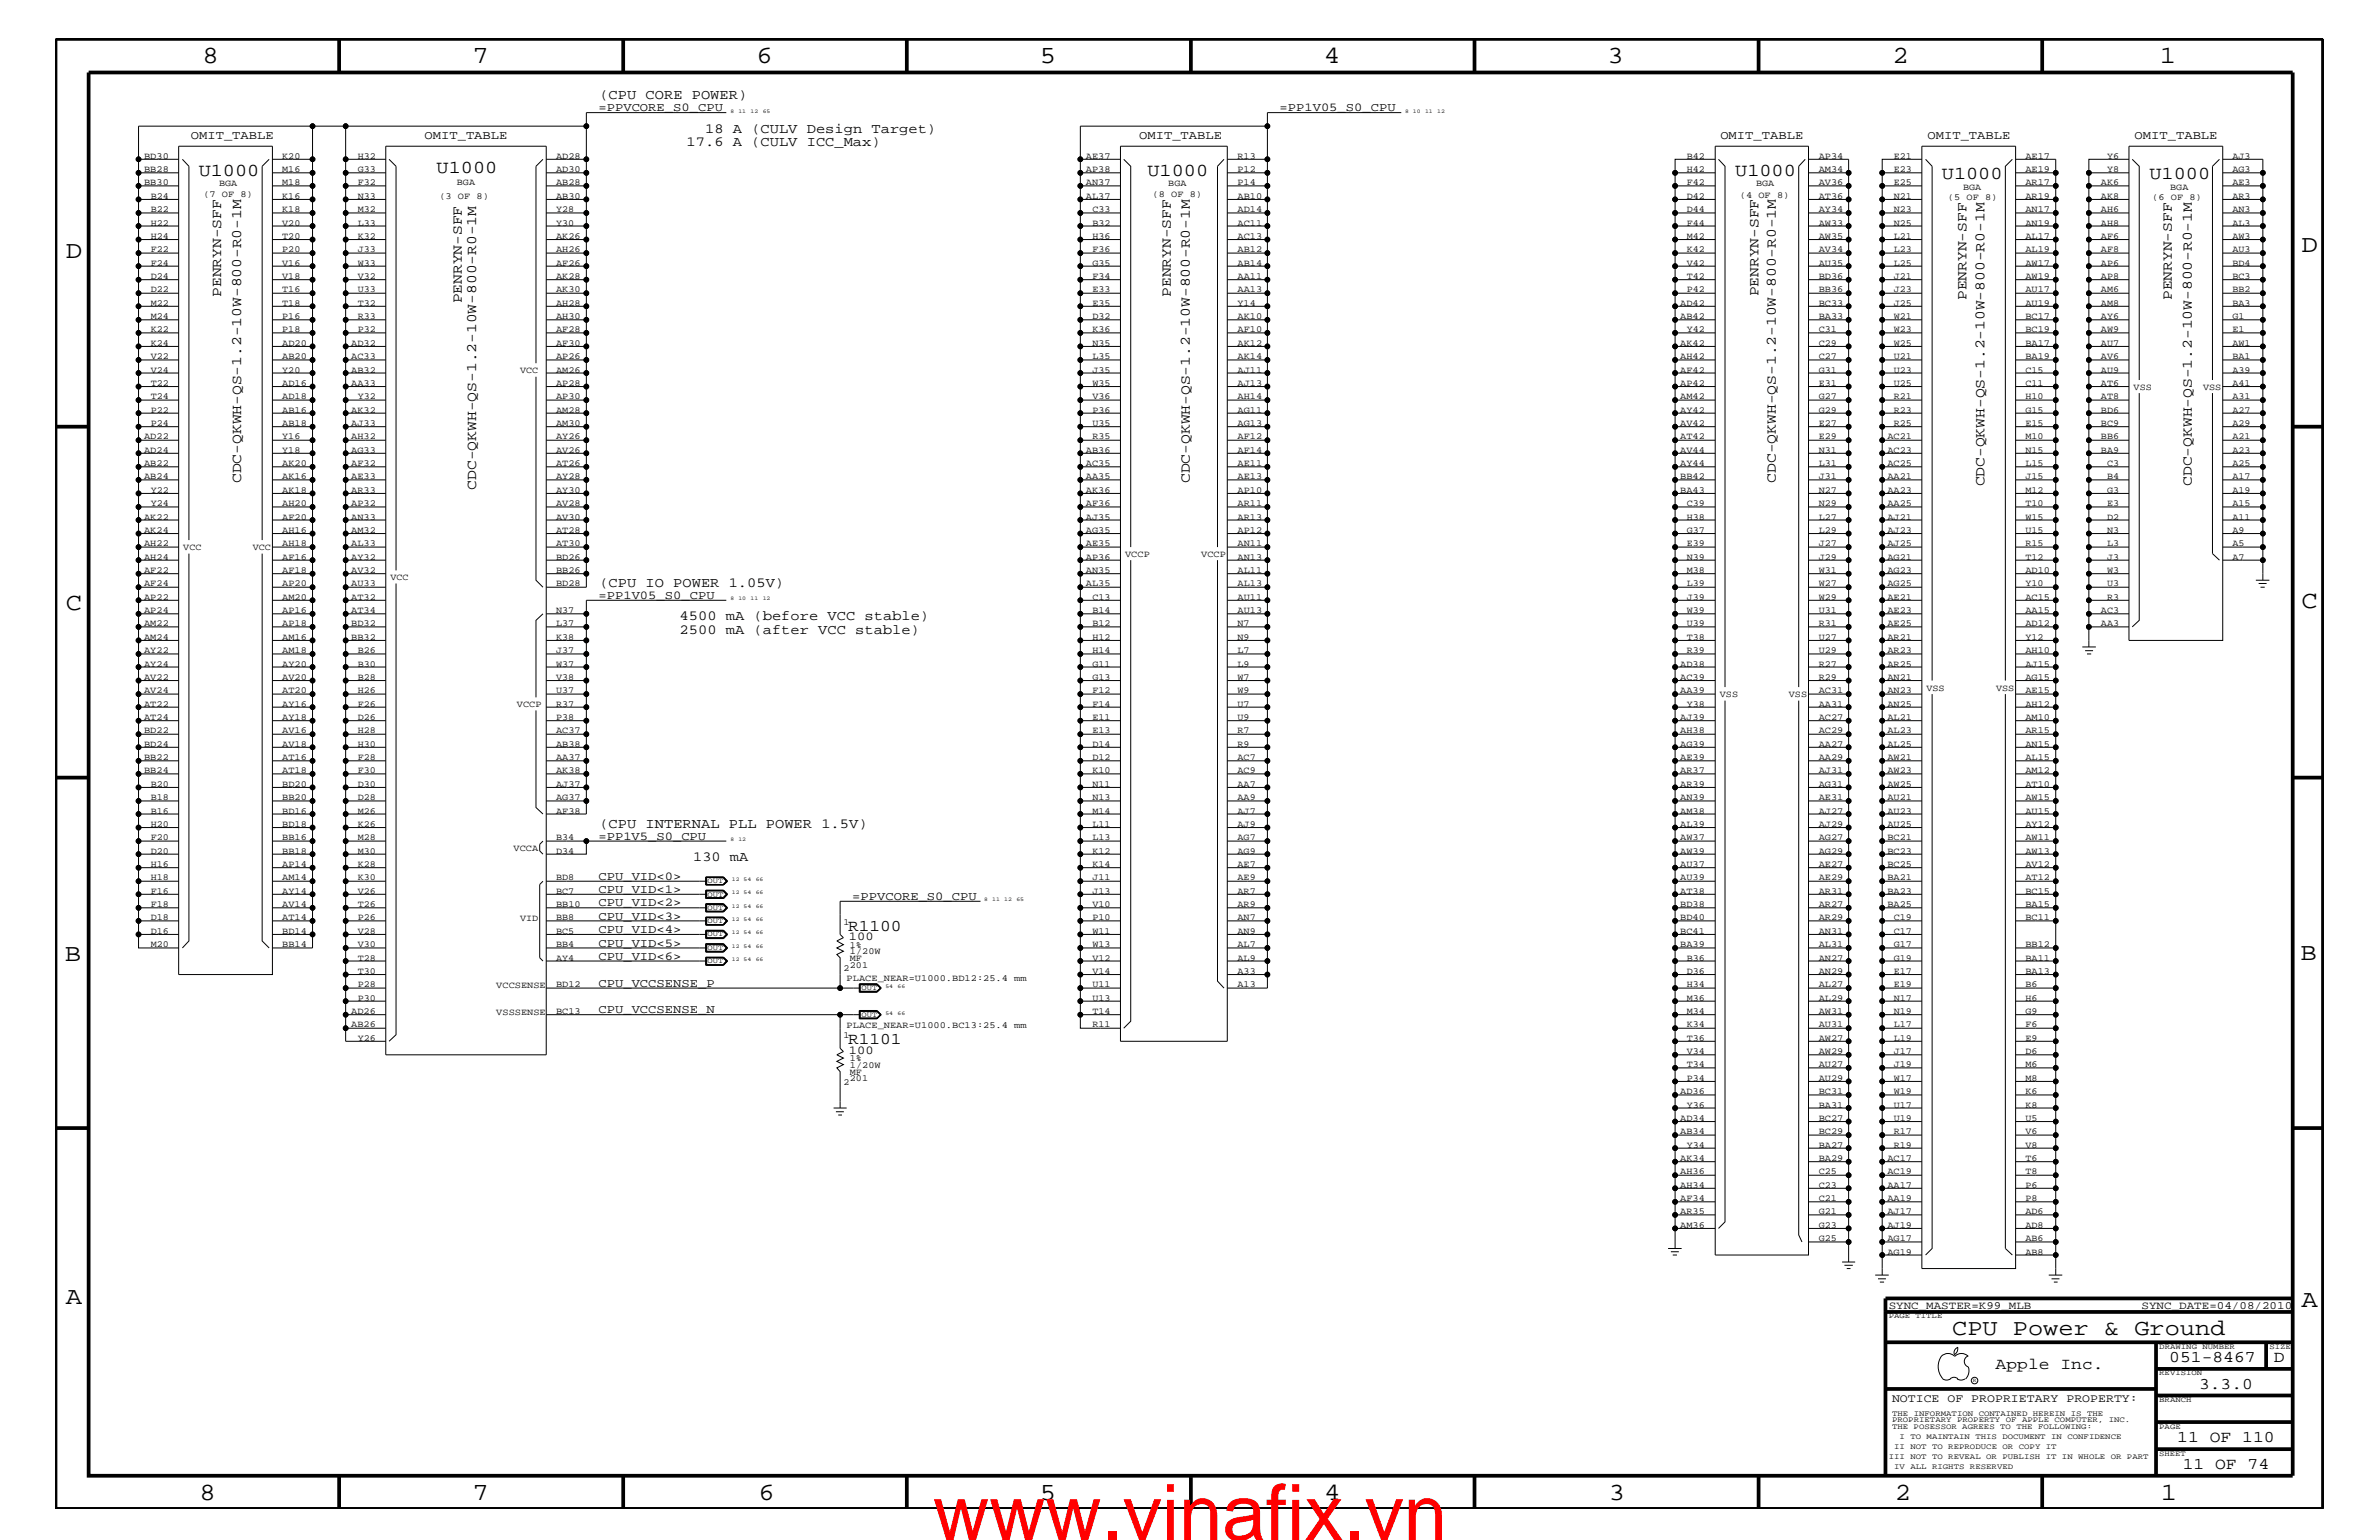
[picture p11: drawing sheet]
<svg xmlns="http://www.w3.org/2000/svg" width="432mm" height="279mm" viewBox="0 0 432 279" stroke-linecap="round" stroke-linejoin="round" font-family="sans-serif">
<defs><g id="words">
<text font-size="14.1" fill="#f00" x="169.3" y="279.4">www.vinafix.vn</text>
<g font-size="4.5">
<text x="36.7" y="11.5">8</text>
<text x="85.8" y="11.5">7</text>
<text x="137.3" y="11.5">6</text>
<text x="188.7" y="11.5">5</text>
<text x="240.3" y="11.5">4</text>
<text x="291.8" y="11.5">3</text>
<text x="343.5" y="11.5">2</text>
<text x="392" y="11.5">1</text>
<text x="11.9" y="46.8">D</text>
<text x="417.7" y="45.7">D</text>
<text x="11.9" y="110.6">C</text>
<text x="417.7" y="110.3">C</text>
<text x="11.8" y="174.3">B</text>
<text x="417.6" y="174.2">B</text>
<text x="11.9" y="236.7">A</text>
<text x="417.7" y="237.1">A</text>
<text x="36.2" y="272.1">8</text>
<text x="85.8" y="272.1">7</text>
<text x="137.7" y="272.1">6</text>
<text x="188.7" y="272.1">5</text>
<text x="240.4" y="272.1">4</text>
<text x="292" y="272.1">3</text>
<text x="343.9" y="272.1">2</text>
<text x="392.2" y="272.1">1</text>
</g>
<text font-size="4.1" x="354.3" y="242.3">CPU Power &amp; Ground</text>
<g font-size="3.3">
<text x="36.1" y="31.9">U1000</text>
<text x="79.2" y="31.4">U1000</text>
<text x="208.3" y="31.9">U1000</text>
<text x="315" y="31.9">U1000</text>
<text x="352.5" y="32.5">U1000</text>
<text x="390.1" y="32.5">U1000</text>
</g>
<g font-size="3">
<text x="153.9" y="168.9">R1100</text>
<text x="153.9" y="189.4">R1101</text>
<text x="362.2" y="248.4">Apple Inc.</text>
<text x="393.7" y="247.1">051-8467</text>
<text x="399.2" y="252">3.3.0</text>
<text x="412.7" y="247.1">D</text>
<text x="395.2" y="261.6">11 OF 110</text>
<text x="396.2" y="266.6">11 OF 74</text>
</g>
<g font-size="2.6">
<text x="40.1" y="53.9" transform="rotate(-90 40.1 53.9)">PENRYN-SFF</text>
<text x="212.5" y="53.9" transform="rotate(-90 212.5 53.9)">PENRYN-SFF</text>
<text x="319.2" y="53.8" transform="rotate(-90 319.2 53.8)">PENRYN-SFF</text>
<text x="83.8" y="55.1" transform="rotate(-90 83.8 55.1)">PENRYN-SFF</text>
<text x="357" y="54.5" transform="rotate(-90 357 54.5)">PENRYN-SFF</text>
<text x="394.2" y="54.5" transform="rotate(-90 394.2 54.5)">PENRYN-SFF</text>
<text x="43.8" y="87.7" transform="rotate(-90 43.8 87.7)">CDC-QKWH-QS-1.2-10W-800-R0-1M</text>
<text x="86.4" y="88.8" transform="rotate(-90 86.4 88.8)">CDC-QKWH-QS-1.2-10W-800-R0-1M</text>
<text x="216" y="87.7" transform="rotate(-90 216 87.7)">CDC-QKWH-QS-1.2-10W-800-R0-1M</text>
<text x="322.3" y="87.6" transform="rotate(-90 322.3 87.6)">CDC-QKWH-QS-1.2-10W-800-R0-1M</text>
<text x="360.2" y="88.3" transform="rotate(-90 360.2 88.3)">CDC-QKWH-QS-1.2-10W-800-R0-1M</text>
<text x="397.8" y="88.2" transform="rotate(-90 397.8 88.2)">CDC-QKWH-QS-1.2-10W-800-R0-1M</text>
</g>
<g font-size="2.5">
<text x="108.8" y="18">(CPU CORE POWER)</text>
<text x="124.6" y="26.5">17.6 A (CULV ICC_Max)</text>
<text x="128" y="24.1">18 A (CULV Design Target)</text>
<text x="108.8" y="106.5">(CPU IO POWER 1.05V)</text>
<text x="123.4" y="112.6">4500 mA (before VCC stable)</text>
<text x="123.4" y="115">2500 mA (after VCC stable)</text>
<text x="108.8" y="150.1">(CPU INTERNAL PLL POWER 1.5V)</text>
<text x="125.8" y="156.2">130 mA</text>
</g>
<g font-size="2.2">
<text x="108.6" y="20.2">=PPVCORE_S0_CPU</text>
<text x="232.2" y="20.2">=PP1V05_S0_CPU</text>
<text x="34.6" y="25.3">OMIT_TABLE</text>
<text x="77" y="25.3">OMIT_TABLE</text>
<text x="206.8" y="25.3">OMIT_TABLE</text>
<text x="312.3" y="25.3">OMIT_TABLE</text>
<text x="349.8" y="25.3">OMIT_TABLE</text>
<text x="387.4" y="25.3">OMIT_TABLE</text>
<text x="108.6" y="108.7">=PP1V05_S0_CPU</text>
<text x="108.6" y="152.3">=PP1V5_S0_CPU</text>
<text x="108.6" y="162">CPU_VID&lt;1&gt;</text>
<text x="108.6" y="159.6">CPU_VID&lt;0&gt;</text>
<text x="108.6" y="164.5">CPU_VID&lt;2&gt;</text>
<text x="108.6" y="166.9">CPU_VID&lt;3&gt;</text>
<text x="154.7" y="163.3">=PPVCORE_S0_CPU</text>
<text x="108.6" y="171.7">CPU_VID&lt;5&gt;</text>
<text x="108.6" y="169.3">CPU_VID&lt;4&gt;</text>
<text x="154.1" y="170.6">100</text>
<text x="108.6" y="174.2">CPU_VID&lt;6&gt;</text>
<text x="108.6" y="179">CPU_VCCSENSE_P</text>
<text x="108.6" y="183.8">CPU_VCCSENSE_N</text>
<text x="154.1" y="191.2">100</text>
</g>
<text font-size="2.1" x="343.4" y="254.4">NOTICE OF PROPRIETARY PROPERTY:</text>
<g font-size="2">
<text x="342.8" y="237.4">SYNC_MASTER=K99_MLB</text>
<text x="388.7" y="237.4">SYNC_DATE=04/08/2010</text>
</g>
<g font-size="1.7">
<text x="26.2" y="28.8">BD30</text>
<text x="51.2" y="28.8">K20</text>
<text x="64.9" y="28.8">H32</text>
<text x="100.9" y="28.8">AD28</text>
<text x="197.1" y="28.8">AE37</text>
<text x="224.6" y="28.8">R13</text>
<text x="306.2" y="28.8">B42</text>
<text x="330.1" y="28.8">AP34</text>
<text x="343.7" y="28.8">E21</text>
<text x="367.6" y="28.8">AE17</text>
<text x="382.4" y="28.8">Y6</text>
<text x="405.2" y="28.8">AJ3</text>
<text x="26.2" y="31.2">BB28</text>
<text x="26.2" y="33.6">BB30</text>
<text x="36.9" y="35.7">(7 OF 8)</text>
<text x="39.8" y="33.7">BGA</text>
<text x="51.2" y="33.6">M18</text>
<text x="51.2" y="31.2">M16</text>
<text x="64.9" y="33.6">F32</text>
<text x="64.9" y="31.2">G33</text>
<text x="82.9" y="33.6">BGA</text>
<text x="100.9" y="33.6">AB28</text>
<text x="100.9" y="31.2">AD30</text>
<text x="197.1" y="31.2">AP38</text>
<text x="197.1" y="33.6">AN37</text>
<text x="209.2" y="35.7">(8 OF 8)</text>
<text x="212" y="33.7">BGA</text>
<text x="224.6" y="31.2">P12</text>
<text x="224.6" y="33.6">P14</text>
<text x="306.2" y="31.2">H42</text>
<text x="306.2" y="33.6">F42</text>
<text x="315.8" y="35.8">(4 OF 8)</text>
<text x="318.7" y="33.7">BGA</text>
<text x="330.1" y="33.6">AV36</text>
<text x="330.1" y="31.2">AM34</text>
<text x="343.7" y="33.6">E25</text>
<text x="343.7" y="31.2">E23</text>
<text x="356.3" y="34.4">BGA</text>
<text x="367.6" y="33.6">AR17</text>
<text x="367.6" y="31.2">AE19</text>
<text x="381.3" y="33.6">AK6</text>
<text x="382.4" y="31.2">Y8</text>
<text x="393.9" y="34.4">BGA</text>
<text x="405.2" y="33.6">AE3</text>
<text x="405.2" y="31.2">AG3</text>
<text x="27.3" y="36.1">B24</text>
<text x="27.3" y="38.5">B22</text>
<text x="27.3" y="40.9">H22</text>
<text x="51.2" y="36.1">K16</text>
<text x="51.2" y="38.5">K18</text>
<text x="51.2" y="40.9">V20</text>
<text x="64.9" y="38.5">M32</text>
<text x="64.9" y="36.1">N33</text>
<text x="64.9" y="40.9">L33</text>
<text x="79.8" y="36.2">(3 OF 8)</text>
<text x="100.9" y="36.1">AB30</text>
<text x="100.9" y="38.5">Y28</text>
<text x="100.9" y="40.9">Y30</text>
<text x="197.1" y="36.1">AL37</text>
<text x="198.3" y="38.5">C33</text>
<text x="198.3" y="40.9">B32</text>
<text x="224.6" y="40.9">AC11</text>
<text x="224.6" y="36.1">AB10</text>
<text x="224.6" y="38.5">AD14</text>
<text x="306.2" y="40.9">F44</text>
<text x="306.2" y="38.5">D44</text>
<text x="306.2" y="36.1">D42</text>
<text x="330.1" y="36.1">AT36</text>
<text x="330.1" y="40.9">AW33</text>
<text x="330.1" y="38.5">AY34</text>
<text x="343.7" y="36.1">N21</text>
<text x="343.7" y="38.5">N23</text>
<text x="343.7" y="40.9">N25</text>
<text x="353.6" y="36.4">(5 OF 8)</text>
<text x="367.6" y="36.1">AR19</text>
<text x="367.6" y="40.9">AN19</text>
<text x="367.6" y="38.5">AN17</text>
<text x="381.3" y="40.9">AH8</text>
<text x="381.3" y="38.5">AH6</text>
<text x="381.3" y="36.1">AK8</text>
<text x="390.7" y="36.4">(6 OF 8)</text>
<text x="405.2" y="40.9">AL3</text>
<text x="405.2" y="38.5">AN3</text>
<text x="405.2" y="36.1">AR3</text>
<text x="27.3" y="43.4">H24</text>
<text x="27.3" y="45.7">F22</text>
<text x="51.2" y="43.4">T20</text>
<text x="51.2" y="45.7">P20</text>
<text x="64.9" y="43.4">K32</text>
<text x="64.9" y="45.7">J33</text>
<text x="100.9" y="43.4">AK26</text>
<text x="100.9" y="45.7">AH26</text>
<text x="198.3" y="45.7">F36</text>
<text x="198.3" y="43.4">H36</text>
<text x="224.6" y="45.7">AB12</text>
<text x="224.6" y="43.4">AC13</text>
<text x="306.2" y="43.4">M42</text>
<text x="306.2" y="45.7">K42</text>
<text x="330.1" y="43.4">AW35</text>
<text x="330.1" y="45.7">AV34</text>
<text x="343.7" y="43.4">L21</text>
<text x="343.7" y="45.7">L23</text>
<text x="367.6" y="45.7">AL19</text>
<text x="367.6" y="43.4">AL17</text>
<text x="381.3" y="43.4">AF6</text>
<text x="381.3" y="45.7">AF8</text>
<text x="405.2" y="45.7">AU3</text>
<text x="405.2" y="43.4">AW3</text>
<text x="27.3" y="50.7">D24</text>
<text x="27.3" y="48.2">F24</text>
<text x="27.3" y="53">D22</text>
<text x="51.2" y="48.2">V16</text>
<text x="51.2" y="50.7">V18</text>
<text x="51.2" y="53">T16</text>
<text x="64.9" y="50.7">V32</text>
<text x="64.9" y="53">U33</text>
<text x="64.9" y="48.2">W33</text>
<text x="100.9" y="48.2">AF26</text>
<text x="100.9" y="50.7">AK28</text>
<text x="100.9" y="53">AK30</text>
<text x="198.3" y="53">E33</text>
<text x="198.3" y="48.2">G35</text>
<text x="198.3" y="50.7">F34</text>
<text x="224.6" y="48.2">AB14</text>
<text x="224.6" y="50.7">AA11</text>
<text x="224.6" y="53">AA13</text>
<text x="306.2" y="53">P42</text>
<text x="306.2" y="48.2">V42</text>
<text x="306.2" y="50.7">T42</text>
<text x="330.1" y="53">BB36</text>
<text x="330.1" y="48.2">AU35</text>
<text x="330.1" y="50.7">BD36</text>
<text x="343.7" y="53">J23</text>
<text x="343.7" y="50.7">J21</text>
<text x="343.7" y="48.2">L25</text>
<text x="367.6" y="53">AU17</text>
<text x="367.6" y="50.7">AW19</text>
<text x="367.6" y="48.2">AW17</text>
<text x="381.3" y="48.2">AP6</text>
<text x="381.3" y="50.7">AP8</text>
<text x="381.3" y="53">AM6</text>
<text x="405.2" y="53">BB2</text>
<text x="405.2" y="50.7">BC3</text>
<text x="405.2" y="48.2">BD4</text>
<text x="27.3" y="55.5">M22</text>
<text x="27.3" y="57.9">M24</text>
<text x="51.2" y="55.5">T18</text>
<text x="51.2" y="57.9">P16</text>
<text x="64.9" y="55.5">T32</text>
<text x="64.9" y="57.9">R33</text>
<text x="100.9" y="55.5">AH28</text>
<text x="100.9" y="57.9">AH30</text>
<text x="198.3" y="55.5">E35</text>
<text x="198.3" y="57.9">D32</text>
<text x="224.6" y="55.5">Y14</text>
<text x="224.6" y="57.9">AK10</text>
<text x="305" y="55.5">AD42</text>
<text x="305" y="57.9">AB42</text>
<text x="330.1" y="57.9">BA33</text>
<text x="330.1" y="55.5">BC33</text>
<text x="343.7" y="57.9">W21</text>
<text x="343.7" y="55.5">J25</text>
<text x="367.6" y="57.9">BC17</text>
<text x="367.6" y="55.5">AU19</text>
<text x="381.3" y="57.9">AY6</text>
<text x="381.3" y="55.5">AM8</text>
<text x="405.2" y="57.9">G1</text>
<text x="405.2" y="55.5">BA3</text>
<text x="27.3" y="62.8">K24</text>
<text x="27.3" y="65.1">V22</text>
<text x="27.3" y="60.3">K22</text>
<text x="51.2" y="62.8">AD20</text>
<text x="51.2" y="65.1">AB20</text>
<text x="51.2" y="60.3">P18</text>
<text x="63.8" y="65.1">AC33</text>
<text x="63.8" y="62.8">AD32</text>
<text x="64.9" y="60.3">P32</text>
<text x="100.9" y="65.1">AP26</text>
<text x="100.9" y="62.8">AF30</text>
<text x="100.9" y="60.3">AF28</text>
<text x="198.3" y="60.3">K36</text>
<text x="198.3" y="62.8">N35</text>
<text x="198.3" y="65.1">L35</text>
<text x="224.6" y="65.1">AK14</text>
<text x="224.6" y="60.3">AF10</text>
<text x="224.6" y="62.8">AK12</text>
<text x="305" y="62.8">AK42</text>
<text x="305" y="65.1">AH42</text>
<text x="306.2" y="60.3">Y42</text>
<text x="330.1" y="65.1">C27</text>
<text x="330.1" y="60.3">C31</text>
<text x="330.1" y="62.8">C29</text>
<text x="343.7" y="62.8">W25</text>
<text x="343.7" y="65.1">U21</text>
<text x="343.7" y="60.3">W23</text>
<text x="367.6" y="62.8">BA17</text>
<text x="367.6" y="65.1">BA19</text>
<text x="367.6" y="60.3">BC19</text>
<text x="381.3" y="65.1">AV6</text>
<text x="381.3" y="62.8">AU7</text>
<text x="381.3" y="60.3">AW9</text>
<text x="405.2" y="65.1">BA1</text>
<text x="405.2" y="62.8">AW1</text>
<text x="405.2" y="60.3">E1</text>
<text x="27.3" y="67.6">V24</text>
<text x="27.3" y="70">T22</text>
<text x="51.2" y="67.6">Y20</text>
<text x="51.2" y="70">AD16</text>
<text x="63.8" y="67.6">AB32</text>
<text x="63.8" y="70">AA33</text>
<text x="94.4" y="67.7">VCC</text>
<text x="100.9" y="67.6">AM26</text>
<text x="100.9" y="70">AP28</text>
<text x="198.3" y="70">W35</text>
<text x="198.3" y="67.6">J35</text>
<text x="224.6" y="67.6">AJ11</text>
<text x="224.6" y="70">AJ13</text>
<text x="305" y="67.6">AF42</text>
<text x="305" y="70">AP42</text>
<text x="330.1" y="70">E31</text>
<text x="330.1" y="67.6">G31</text>
<text x="343.7" y="70">U25</text>
<text x="343.7" y="67.6">U23</text>
<text x="367.6" y="70">C11</text>
<text x="367.6" y="67.6">C15</text>
<text x="381.3" y="70">AT6</text>
<text x="381.3" y="67.6">AU9</text>
<text x="387.3" y="70.7">VSS</text>
<text x="399.9" y="70.7">VSS</text>
<text x="405.2" y="70">A41</text>
<text x="405.2" y="67.6">A39</text>
<text x="27.3" y="74.9">P22</text>
<text x="27.3" y="77.3">P24</text>
<text x="27.3" y="72.4">T24</text>
<text x="51.2" y="72.4">AD18</text>
<text x="51.2" y="74.9">AB16</text>
<text x="51.2" y="77.3">AB18</text>
<text x="63.8" y="74.9">AK32</text>
<text x="63.8" y="77.3">AJ33</text>
<text x="64.9" y="72.4">Y32</text>
<text x="100.9" y="77.3">AM30</text>
<text x="100.9" y="72.4">AP30</text>
<text x="100.9" y="74.9">AM28</text>
<text x="198.3" y="77.3">U35</text>
<text x="198.3" y="72.4">V36</text>
<text x="198.3" y="74.9">P36</text>
<text x="224.6" y="72.4">AH14</text>
<text x="224.6" y="74.9">AG11</text>
<text x="224.6" y="77.3">AG13</text>
<text x="305" y="72.4">AM42</text>
<text x="305" y="74.9">AY42</text>
<text x="305" y="77.3">AV42</text>
<text x="330.1" y="77.3">E27</text>
<text x="330.1" y="74.9">G29</text>
<text x="330.1" y="72.4">G27</text>
<text x="343.7" y="77.3">R25</text>
<text x="343.7" y="74.9">R23</text>
<text x="343.7" y="72.4">R21</text>
<text x="367.6" y="72.4">H10</text>
<text x="367.6" y="77.3">E15</text>
<text x="367.6" y="74.9">G15</text>
<text x="381.3" y="72.4">AT8</text>
<text x="381.3" y="77.3">BC9</text>
<text x="381.3" y="74.9">BD6</text>
<text x="405.2" y="77.3">A29</text>
<text x="405.2" y="74.9">A27</text>
<text x="405.2" y="72.4">A31</text>
<text x="26.2" y="79.7">AD22</text>
<text x="26.2" y="82.2">AD24</text>
<text x="51.2" y="79.7">Y16</text>
<text x="51.2" y="82.2">Y18</text>
<text x="63.8" y="79.7">AH32</text>
<text x="63.8" y="82.2">AG33</text>
<text x="100.9" y="82.2">AV26</text>
<text x="100.9" y="79.7">AY26</text>
<text x="197.1" y="82.2">AB36</text>
<text x="198.3" y="79.7">R35</text>
<text x="224.6" y="79.7">AF12</text>
<text x="224.6" y="82.2">AF14</text>
<text x="305" y="82.2">AV44</text>
<text x="305" y="79.7">AT42</text>
<text x="330.1" y="82.2">N31</text>
<text x="330.1" y="79.7">E29</text>
<text x="342.6" y="82.2">AC23</text>
<text x="342.6" y="79.7">AC21</text>
<text x="367.6" y="82.2">N15</text>
<text x="367.6" y="79.7">M10</text>
<text x="381.3" y="82.2">BA9</text>
<text x="381.3" y="79.7">BB6</text>
<text x="405.2" y="82.2">A23</text>
<text x="405.2" y="79.7">A21</text>
<text x="26.2" y="87">AB24</text>
<text x="26.2" y="84.5">AB22</text>
<text x="27.3" y="89.4">Y22</text>
<text x="51.2" y="84.5">AK20</text>
<text x="51.2" y="87">AK16</text>
<text x="51.2" y="89.4">AK18</text>
<text x="63.8" y="89.4">AR33</text>
<text x="63.8" y="87">AE33</text>
<text x="63.8" y="84.5">AF32</text>
<text x="100.9" y="84.5">AT26</text>
<text x="100.9" y="87">AY28</text>
<text x="100.9" y="89.4">AY30</text>
<text x="197.1" y="89.4">AK36</text>
<text x="197.1" y="84.5">AC35</text>
<text x="197.1" y="87">AA35</text>
<text x="224.6" y="84.5">AE11</text>
<text x="224.6" y="87">AE13</text>
<text x="224.6" y="89.4">AP10</text>
<text x="305" y="89.4">BA43</text>
<text x="305" y="87">BB42</text>
<text x="305" y="84.5">AY44</text>
<text x="330.1" y="89.4">N27</text>
<text x="330.1" y="84.5">L31</text>
<text x="330.1" y="87">J31</text>
<text x="342.6" y="89.4">AA23</text>
<text x="342.6" y="87">AA21</text>
<text x="342.6" y="84.5">AC25</text>
<text x="367.6" y="84.5">L15</text>
<text x="367.6" y="89.4">M12</text>
<text x="367.6" y="87">J15</text>
<text x="382.4" y="89.4">G3</text>
<text x="382.4" y="87">B4</text>
<text x="382.4" y="84.5">C3</text>
<text x="405.2" y="89.4">A19</text>
<text x="405.2" y="87">A17</text>
<text x="405.2" y="84.5">A25</text>
<text x="26.2" y="94.3">AK22</text>
<text x="27.3" y="91.8">Y24</text>
<text x="51.2" y="91.8">AH20</text>
<text x="51.2" y="94.3">AF20</text>
<text x="63.8" y="91.8">AP32</text>
<text x="63.8" y="94.3">AN33</text>
<text x="100.9" y="91.8">AV28</text>
<text x="100.9" y="94.3">AV30</text>
<text x="197.1" y="94.3">AJ35</text>
<text x="197.1" y="91.8">AF36</text>
<text x="224.6" y="91.8">AR11</text>
<text x="224.6" y="94.3">AR13</text>
<text x="306.2" y="94.3">H38</text>
<text x="306.2" y="91.8">C39</text>
<text x="330.1" y="91.8">N29</text>
<text x="330.1" y="94.3">L27</text>
<text x="342.6" y="91.8">AA25</text>
<text x="342.6" y="94.3">AJ21</text>
<text x="367.6" y="94.3">W15</text>
<text x="367.6" y="91.8">T10</text>
<text x="382.4" y="94.3">D2</text>
<text x="382.4" y="91.8">E3</text>
<text x="405.2" y="94.3">A11</text>
<text x="405.2" y="91.8">A15</text>
<text x="26.2" y="101.5">AH24</text>
<text x="26.2" y="96.7">AK24</text>
<text x="26.2" y="99.1">AH22</text>
<text x="33.3" y="99.9">VCC</text>
<text x="45.9" y="99.9">VCC</text>
<text x="51.2" y="96.7">AH16</text>
<text x="51.2" y="99.1">AH18</text>
<text x="51.2" y="101.5">AF16</text>
<text x="63.8" y="99.1">AL33</text>
<text x="63.8" y="96.7">AM32</text>
<text x="63.8" y="101.5">AY32</text>
<text x="100.9" y="99.1">AT30</text>
<text x="100.9" y="96.7">AT28</text>
<text x="100.9" y="101.5">BD26</text>
<text x="197.1" y="99.1">AE35</text>
<text x="197.1" y="96.7">AG35</text>
<text x="197.1" y="101.5">AP36</text>
<text x="204.2" y="101">VCCP</text>
<text x="218" y="101">VCCP</text>
<text x="224.6" y="99.1">AN11</text>
<text x="224.6" y="101.5">AN13</text>
<text x="224.6" y="96.7">AP12</text>
<text x="306.2" y="101.5">N39</text>
<text x="306.2" y="99.1">E39</text>
<text x="306.2" y="96.7">G37</text>
<text x="330.1" y="101.5">J29</text>
<text x="330.1" y="99.1">J27</text>
<text x="330.1" y="96.7">L29</text>
<text x="342.6" y="101.5">AG21</text>
<text x="342.6" y="99.1">AJ25</text>
<text x="342.6" y="96.7">AJ23</text>
<text x="367.6" y="101.5">T12</text>
<text x="367.6" y="99.1">R15</text>
<text x="367.6" y="96.7">U15</text>
<text x="382.4" y="101.5">J3</text>
<text x="382.4" y="99.1">L3</text>
<text x="382.4" y="96.7">N3</text>
<text x="405.2" y="101.5">A7</text>
<text x="405.2" y="99.1">A5</text>
<text x="405.2" y="96.7">A9</text>
<text x="26.2" y="106.4">AF24</text>
<text x="26.2" y="104">AF22</text>
<text x="51.2" y="104">AF18</text>
<text x="51.2" y="106.4">AP20</text>
<text x="63.8" y="104">AV32</text>
<text x="63.8" y="106.4">AU33</text>
<text x="70.9" y="105.3">VCC</text>
<text x="100.9" y="104">BB26</text>
<text x="100.9" y="106.4">BD28</text>
<text x="197.1" y="104">AN35</text>
<text x="197.1" y="106.4">AL35</text>
<text x="224.6" y="104">AL11</text>
<text x="224.6" y="106.4">AL13</text>
<text x="306.2" y="106.4">L39</text>
<text x="306.2" y="104">M38</text>
<text x="330.1" y="104">W31</text>
<text x="330.1" y="106.4">W27</text>
<text x="342.6" y="106.4">AG25</text>
<text x="342.6" y="104">AG23</text>
<text x="367.6" y="106.4">Y10</text>
<text x="367.6" y="104">AD10</text>
<text x="382.4" y="106.4">U3</text>
<text x="382.4" y="104">W3</text>
<text x="26.2" y="108.8">AP22</text>
<text x="26.2" y="111.2">AP24</text>
<text x="26.2" y="113.7">AM22</text>
<text x="51.2" y="108.8">AM20</text>
<text x="51.2" y="111.2">AP16</text>
<text x="51.2" y="113.7">AP18</text>
<text x="63.8" y="111.2">AT34</text>
<text x="63.8" y="108.8">AT32</text>
<text x="63.8" y="113.7">BD32</text>
<text x="100.9" y="111.2">N37</text>
<text x="100.9" y="113.7">L37</text>
<text x="198.3" y="113.7">B12</text>
<text x="198.3" y="111.2">B14</text>
<text x="198.3" y="108.8">C13</text>
<text x="224.6" y="108.8">AU11</text>
<text x="224.6" y="111.2">AU13</text>
<text x="224.6" y="113.7">N7</text>
<text x="306.2" y="111.2">W39</text>
<text x="306.2" y="108.8">J39</text>
<text x="306.2" y="113.7">U39</text>
<text x="330.1" y="113.7">R31</text>
<text x="330.1" y="111.2">U31</text>
<text x="330.1" y="108.8">W29</text>
<text x="342.6" y="108.8">AE21</text>
<text x="342.6" y="111.2">AE23</text>
<text x="342.6" y="113.7">AE25</text>
<text x="367.6" y="113.7">AD12</text>
<text x="367.6" y="111.2">AA15</text>
<text x="367.6" y="108.8">AC15</text>
<text x="381.3" y="113.7">AA3</text>
<text x="381.3" y="111.2">AC3</text>
<text x="382.4" y="108.8">R3</text>
<text x="26.2" y="116.1">AM24</text>
<text x="26.2" y="118.5">AY22</text>
<text x="51.2" y="116.1">AM16</text>
<text x="51.2" y="118.5">AM18</text>
<text x="63.8" y="116.1">BB32</text>
<text x="64.9" y="118.5">B26</text>
<text x="100.9" y="116.1">K38</text>
<text x="100.9" y="118.5">J37</text>
<text x="198.3" y="116.1">H12</text>
<text x="198.3" y="118.5">H14</text>
<text x="224.6" y="116.1">N9</text>
<text x="224.6" y="118.5">L7</text>
<text x="306.2" y="118.5">R39</text>
<text x="306.2" y="116.1">T38</text>
<text x="330.1" y="116.1">U27</text>
<text x="330.1" y="118.5">U29</text>
<text x="342.6" y="118.5">AR23</text>
<text x="342.6" y="116.1">AR21</text>
<text x="367.6" y="118.5">AH10</text>
<text x="367.6" y="116.1">Y12</text>
<text x="26.2" y="120.9">AY24</text>
<text x="26.2" y="123.4">AV22</text>
<text x="26.2" y="125.8">AV24</text>
<text x="51.2" y="120.9">AY20</text>
<text x="51.2" y="123.4">AV20</text>
<text x="51.2" y="125.8">AT20</text>
<text x="64.9" y="120.9">B30</text>
<text x="64.9" y="123.4">B28</text>
<text x="64.9" y="125.8">H26</text>
<text x="100.9" y="120.9">W37</text>
<text x="100.9" y="123.4">V38</text>
<text x="100.9" y="125.8">U37</text>
<text x="198.3" y="123.4">G13</text>
<text x="198.3" y="120.9">G11</text>
<text x="198.3" y="125.8">F12</text>
<text x="224.6" y="120.9">L9</text>
<text x="224.6" y="125.8">W9</text>
<text x="224.6" y="123.4">W7</text>
<text x="305" y="125.8">AA39</text>
<text x="305" y="123.4">AC39</text>
<text x="305" y="120.9">AD38</text>
<text x="330.1" y="125.8">AC31</text>
<text x="330.1" y="120.9">R27</text>
<text x="330.1" y="123.4">R29</text>
<text x="342.6" y="125.8">AN23</text>
<text x="342.6" y="123.4">AN21</text>
<text x="342.6" y="120.9">AR25</text>
<text x="349.7" y="125.3">VSS</text>
<text x="362.3" y="125.3">VSS</text>
<text x="367.6" y="125.8">AE15</text>
<text x="367.6" y="123.4">AG15</text>
<text x="367.6" y="120.9">AJ15</text>
<text x="26.2" y="128.2">AT22</text>
<text x="26.2" y="130.7">AT24</text>
<text x="51.2" y="128.2">AY16</text>
<text x="51.2" y="130.7">AY18</text>
<text x="64.9" y="128.2">F26</text>
<text x="64.9" y="130.7">D26</text>
<text x="93.8" y="128.3">VCCP</text>
<text x="100.9" y="128.2">R37</text>
<text x="100.9" y="130.7">P38</text>
<text x="198.3" y="128.2">F14</text>
<text x="198.3" y="130.7">E11</text>
<text x="224.6" y="128.2">U7</text>
<text x="224.6" y="130.7">U9</text>
<text x="305" y="130.7">AJ39</text>
<text x="306.2" y="128.2">Y38</text>
<text x="312.2" y="126.5">VSS</text>
<text x="324.7" y="126.5">VSS</text>
<text x="330.1" y="130.7">AC27</text>
<text x="330.1" y="128.2">AA31</text>
<text x="342.6" y="128.2">AN25</text>
<text x="342.6" y="130.7">AL21</text>
<text x="367.6" y="130.7">AM10</text>
<text x="367.6" y="128.2">AH12</text>
<text x="26.2" y="133">BD22</text>
<text x="26.2" y="135.5">BD24</text>
<text x="26.2" y="137.9">BB22</text>
<text x="51.2" y="133">AV16</text>
<text x="51.2" y="135.5">AV18</text>
<text x="51.2" y="137.9">AT16</text>
<text x="64.9" y="137.9">F28</text>
<text x="64.9" y="133">H28</text>
<text x="64.9" y="135.5">H30</text>
<text x="100.9" y="133">AC37</text>
<text x="100.9" y="135.5">AB38</text>
<text x="100.9" y="137.9">AA37</text>
<text x="198.3" y="133">E13</text>
<text x="198.3" y="135.5">D14</text>
<text x="198.3" y="137.9">D12</text>
<text x="224.6" y="133">R7</text>
<text x="224.6" y="135.5">R9</text>
<text x="224.6" y="137.9">AC7</text>
<text x="305" y="137.9">AE39</text>
<text x="305" y="135.5">AG39</text>
<text x="305" y="133">AH38</text>
<text x="330.1" y="137.9">AA29</text>
<text x="330.1" y="133">AC29</text>
<text x="330.1" y="135.5">AA27</text>
<text x="342.6" y="135.5">AL25</text>
<text x="342.6" y="133">AL23</text>
<text x="342.6" y="137.9">AW21</text>
<text x="367.6" y="137.9">AL15</text>
<text x="367.6" y="135.5">AN15</text>
<text x="367.6" y="133">AR15</text>
<text x="26.2" y="140.3">BB24</text>
<text x="27.3" y="142.8">B20</text>
<text x="51.2" y="140.3">AT18</text>
<text x="51.2" y="142.8">BD20</text>
<text x="64.9" y="140.3">F30</text>
<text x="64.9" y="142.8">D30</text>
<text x="100.9" y="140.3">AK38</text>
<text x="100.9" y="142.8">AJ37</text>
<text x="198.3" y="140.3">K10</text>
<text x="198.3" y="142.8">N11</text>
<text x="224.6" y="140.3">AC9</text>
<text x="224.6" y="142.8">AA7</text>
<text x="305" y="142.8">AR39</text>
<text x="305" y="140.3">AR37</text>
<text x="330.1" y="140.3">AJ31</text>
<text x="330.1" y="142.8">AG31</text>
<text x="342.6" y="142.8">AW25</text>
<text x="342.6" y="140.3">AW23</text>
<text x="367.6" y="142.8">AT10</text>
<text x="367.6" y="140.3">AM12</text>
<text x="27.3" y="145.1">B18</text>
<text x="27.3" y="147.6">B16</text>
<text x="51.2" y="145.1">BB20</text>
<text x="51.2" y="147.6">BD16</text>
<text x="64.9" y="145.1">D28</text>
<text x="64.9" y="147.6">M26</text>
<text x="100.9" y="145.1">AG37</text>
<text x="100.9" y="147.6">AF38</text>
<text x="198.3" y="145.1">N13</text>
<text x="198.3" y="147.6">M14</text>
<text x="224.6" y="145.1">AA9</text>
<text x="224.6" y="147.6">AJ7</text>
<text x="305" y="147.6">AM38</text>
<text x="305" y="145.1">AN39</text>
<text x="330.1" y="145.1">AE31</text>
<text x="330.1" y="147.6">AJ27</text>
<text x="342.6" y="145.1">AU21</text>
<text x="342.6" y="147.6">AU23</text>
<text x="367.6" y="147.6">AU15</text>
<text x="367.6" y="145.1">AW15</text>
<text x="27.3" y="150.1">H20</text>
<text x="27.3" y="152.4">F20</text>
<text x="27.3" y="154.9">D20</text>
<text x="51.2" y="150.1">BD18</text>
<text x="51.2" y="154.9">BB18</text>
<text x="51.2" y="152.4">BB16</text>
<text x="64.9" y="150.1">K26</text>
<text x="64.9" y="152.4">M28</text>
<text x="64.9" y="154.9">M30</text>
<text x="93.2" y="154.4">VCCA</text>
<text x="100.9" y="152.4">B34</text>
<text x="100.9" y="154.9">D34</text>
<text x="198.3" y="150.1">L11</text>
<text x="198.3" y="152.4">L13</text>
<text x="198.3" y="154.9">K12</text>
<text x="224.6" y="152.4">AG7</text>
<text x="224.6" y="154.9">AG9</text>
<text x="224.6" y="150.1">AJ9</text>
<text x="305" y="154.9">AW39</text>
<text x="305" y="152.4">AW37</text>
<text x="305" y="150.1">AL39</text>
<text x="330.1" y="152.4">AG27</text>
<text x="330.1" y="154.9">AG29</text>
<text x="330.1" y="150.1">AJ29</text>
<text x="342.6" y="154.9">BC23</text>
<text x="342.6" y="152.4">BC21</text>
<text x="342.6" y="150.1">AU25</text>
<text x="367.6" y="154.9">AW13</text>
<text x="367.6" y="152.4">AW11</text>
<text x="367.6" y="150.1">AY12</text>
<text x="27.3" y="157.3">H16</text>
<text x="27.3" y="159.7">H18</text>
<text x="51.2" y="159.7">AM14</text>
<text x="51.2" y="157.3">AP14</text>
<text x="64.9" y="157.3">K28</text>
<text x="64.9" y="159.7">K30</text>
<text x="100.9" y="159.7">BD8</text>
<text x="198.3" y="157.3">K14</text>
<text x="198.3" y="159.7">J11</text>
<text x="224.6" y="157.3">AE7</text>
<text x="224.6" y="159.7">AE9</text>
<text x="305" y="159.7">AU39</text>
<text x="305" y="157.3">AU37</text>
<text x="330.1" y="157.3">AE27</text>
<text x="330.1" y="159.7">AE29</text>
<text x="342.6" y="159.7">BA21</text>
<text x="342.6" y="157.3">BC25</text>
<text x="367.6" y="159.7">AT12</text>
<text x="367.6" y="157.3">AV12</text>
<text x="27.3" y="162.2">F16</text>
<text x="27.3" y="164.5">F18</text>
<text x="27.3" y="167">D18</text>
<text x="51.2" y="162.2">AY14</text>
<text x="51.2" y="164.5">AV14</text>
<text x="51.2" y="167">AT14</text>
<text x="64.9" y="164.5">T26</text>
<text x="64.9" y="162.2">V26</text>
<text x="64.9" y="167">P26</text>
<text x="94.4" y="167.1">VID</text>
<text x="100.9" y="162.2">BC7</text>
<text x="100.9" y="164.5">BB10</text>
<text x="100.9" y="167">BB8</text>
<text x="153.1" y="167.8">1</text>
<text x="198.3" y="162.2">J13</text>
<text x="198.3" y="164.5">V10</text>
<text x="198.3" y="167">P10</text>
<text x="224.6" y="162.2">AR7</text>
<text x="224.6" y="164.5">AR9</text>
<text x="224.6" y="167">AN7</text>
<text x="305" y="167">BD40</text>
<text x="305" y="164.5">BD38</text>
<text x="305" y="162.2">AT38</text>
<text x="330.1" y="164.5">AR27</text>
<text x="330.1" y="167">AR29</text>
<text x="330.1" y="162.2">AR31</text>
<text x="342.6" y="164.5">BA25</text>
<text x="342.6" y="162.2">BA23</text>
<text x="343.7" y="167">C19</text>
<text x="367.6" y="167">BC11</text>
<text x="367.6" y="164.5">BA15</text>
<text x="367.6" y="162.2">BC15</text>
<text x="27.3" y="169.4">D16</text>
<text x="27.3" y="171.8">M20</text>
<text x="51.2" y="171.8">BB14</text>
<text x="51.2" y="169.4">BD14</text>
<text x="64.9" y="169.4">V28</text>
<text x="64.9" y="171.8">V30</text>
<text x="100.9" y="169.4">BC5</text>
<text x="100.9" y="171.8">BB4</text>
<text x="154.3" y="172">1%</text>
<text x="154.3" y="173.2">1/20W</text>
<text x="198.3" y="169.4">W11</text>
<text x="198.3" y="171.8">W13</text>
<text x="224.6" y="169.4">AN9</text>
<text x="224.6" y="171.8">AL7</text>
<text x="305" y="171.8">BA39</text>
<text x="305" y="169.4">BC41</text>
<text x="330.1" y="169.4">AN31</text>
<text x="330.1" y="171.8">AL31</text>
<text x="343.7" y="171.8">G17</text>
<text x="343.7" y="169.4">C17</text>
<text x="367.6" y="171.8">BB12</text>
<text x="64.9" y="174.3">T28</text>
<text x="64.9" y="176.7">T30</text>
<text x="64.9" y="179.1">P28</text>
<text x="90.1" y="179.3">VCCSENSE</text>
<text x="100.9" y="179.1">BD12</text>
<text x="100.9" y="174.3">AY4</text>
<text x="153.1" y="176.2">2</text>
<text x="153.7" y="178">PLACE_NEAR=U1000.BD12:25.4 mm</text>
<text x="154.3" y="174.4">MF</text>
<text x="154.3" y="175.6">201</text>
<text x="198.3" y="176.7">V14</text>
<text x="198.3" y="174.3">V12</text>
<text x="198.3" y="179.1">U11</text>
<text x="224.6" y="174.3">AL9</text>
<text x="224.6" y="176.7">A33</text>
<text x="224.6" y="179.1">A13</text>
<text x="306.2" y="179.1">H34</text>
<text x="306.2" y="176.7">D36</text>
<text x="306.2" y="174.3">B36</text>
<text x="330.1" y="176.7">AN29</text>
<text x="330.1" y="179.1">AL27</text>
<text x="330.1" y="174.3">AN27</text>
<text x="343.7" y="174.3">G19</text>
<text x="343.7" y="179.1">E19</text>
<text x="343.7" y="176.7">E17</text>
<text x="367.6" y="179.1">B6</text>
<text x="367.6" y="176.7">BA13</text>
<text x="367.6" y="174.3">BA11</text>
<text x="63.8" y="184">AD26</text>
<text x="64.9" y="181.6">P30</text>
<text x="90.1" y="184.1">VSSSENSE</text>
<text x="100.9" y="184">BC13</text>
<text x="198.3" y="181.6">U13</text>
<text x="198.3" y="184">T14</text>
<text x="306.2" y="184">M34</text>
<text x="306.2" y="181.6">M36</text>
<text x="330.1" y="184">AW31</text>
<text x="330.1" y="181.6">AL29</text>
<text x="343.7" y="184">N19</text>
<text x="343.7" y="181.6">N17</text>
<text x="367.6" y="184">G9</text>
<text x="367.6" y="181.6">H6</text>
<text x="63.8" y="186.4">AB26</text>
<text x="64.9" y="188.8">Y26</text>
<text x="153.1" y="188.3">1</text>
<text x="153.7" y="186.5">PLACE_NEAR=U1000.BC13:25.4 mm</text>
<text x="198.3" y="186.4">R11</text>
<text x="306.2" y="191.2">V34</text>
<text x="306.2" y="188.8">T36</text>
<text x="306.2" y="186.4">K34</text>
<text x="330.1" y="188.8">AW27</text>
<text x="330.1" y="191.2">AW29</text>
<text x="330.1" y="186.4">AU31</text>
<text x="343.7" y="191.2">J17</text>
<text x="343.7" y="188.8">L19</text>
<text x="343.7" y="186.4">L17</text>
<text x="367.6" y="191.2">D6</text>
<text x="367.6" y="188.8">E9</text>
<text x="367.6" y="186.4">F6</text>
<text x="153.1" y="196.8">2</text>
<text x="154.3" y="192.6">1%</text>
<text x="154.3" y="193.7">1/20W</text>
<text x="154.3" y="195">MF</text>
<text x="154.3" y="196.2">201</text>
<text x="306.2" y="196.1">P34</text>
<text x="306.2" y="193.7">T34</text>
<text x="330.1" y="196.1">AU29</text>
<text x="330.1" y="193.7">AU27</text>
<text x="343.7" y="196.1">W17</text>
<text x="343.7" y="193.7">J19</text>
<text x="367.6" y="196.1">M8</text>
<text x="367.6" y="193.7">M6</text>
<text x="305" y="203.4">AD34</text>
<text x="305" y="198.5">AD36</text>
<text x="306.2" y="200.9">Y36</text>
<text x="330.1" y="200.9">BA31</text>
<text x="330.1" y="203.4">BC27</text>
<text x="330.1" y="198.5">BC31</text>
<text x="343.7" y="200.9">U17</text>
<text x="343.7" y="203.4">U19</text>
<text x="343.7" y="198.5">W19</text>
<text x="367.6" y="203.4">U5</text>
<text x="367.6" y="200.9">K8</text>
<text x="367.6" y="198.5">K6</text>
<text x="305" y="205.8">AB34</text>
<text x="306.2" y="208.2">Y34</text>
<text x="330.1" y="208.2">BA27</text>
<text x="330.1" y="205.8">BC29</text>
<text x="343.7" y="208.2">R19</text>
<text x="343.7" y="205.8">R17</text>
<text x="367.6" y="208.2">V8</text>
<text x="367.6" y="205.8">V6</text>
<text x="305" y="215.5">AH34</text>
<text x="305" y="213">AH36</text>
<text x="305" y="210.7">AK34</text>
<text x="330.1" y="213">C25</text>
<text x="330.1" y="215.5">C23</text>
<text x="330.1" y="210.7">BA29</text>
<text x="342.6" y="215.5">AA17</text>
<text x="342.6" y="213">AC19</text>
<text x="342.6" y="210.7">AC17</text>
<text x="367.6" y="215.5">P6</text>
<text x="367.6" y="213">T8</text>
<text x="367.6" y="210.7">T6</text>
<text x="305" y="220.3">AR35</text>
<text x="305" y="217.9">AF34</text>
<text x="330.1" y="220.3">G21</text>
<text x="330.1" y="217.9">C21</text>
<text x="342.6" y="220.3">AJ17</text>
<text x="342.6" y="217.9">AA19</text>
<text x="367.6" y="220.3">AD6</text>
<text x="367.6" y="217.9">P8</text>
<text x="305" y="222.8">AM36</text>
<text x="330.1" y="225.2">G25</text>
<text x="330.1" y="222.8">G23</text>
<text x="342.6" y="227.6">AG19</text>
<text x="342.6" y="225.2">AG17</text>
<text x="342.6" y="222.8">AJ19</text>
<text x="367.6" y="227.6">AB8</text>
<text x="367.6" y="225.2">AB6</text>
<text x="367.6" y="222.8">AD8</text>
</g>
<g font-size="1.4">
<text x="128.4" y="160.2">OUT</text>
<text x="128.4" y="167.5">OUT</text>
<text x="128.4" y="165">OUT</text>
<text x="128.4" y="162.7">OUT</text>
<text x="128.4" y="172.3">OUT</text>
<text x="128.4" y="169.9">OUT</text>
<text x="128.4" y="174.8">OUT</text>
<text x="156.4" y="179.6">OUT</text>
<text x="156.4" y="184.4">OUT</text>
<text x="342.8" y="239.2">PAGE TITLE</text>
<text x="391.9" y="244.7">DRAWING NUMBER</text>
<text x="411.9" y="244.7">SIZE</text>
<text x="391.9" y="249.5">REVISION</text>
<text x="343.4" y="256.8">THE INFORMATION CONTAINED HEREIN IS THE</text>
<text x="391.9" y="254.4">BRANCH</text>
<text x="343.4" y="259.3">THE POSESSOR AGREES TO THE FOLLOWING:</text>
<text x="343.4" y="258">PROPRIETARY PROPERTY OF APPLE COMPUTER, INC.</text>
<text x="343.8" y="262.9">II NOT TO REPRODUCE OR COPY IT</text>
<text x="344.8" y="261.1">I TO MAINTAIN THIS DOCUMENT IN CONFIDENCE</text>
<text x="391.9" y="259.3">PAGE</text>
<text x="342.8" y="264.7">III NOT TO REVEAL OR PUBLISH IT IN WHOLE OR PART</text>
<text x="343.8" y="266.6">IV ALL RIGHTS RESERVED</text>
<text x="391.9" y="264.1">SHEET</text>
</g>
<g font-size="1">
<text x="132.6" y="20.4">8</text>
<text x="134" y="20.4">11</text>
<text x="136.2" y="20.4">12</text>
<text x="138.4" y="20.4">65</text>
<text x="255" y="20.4">8</text>
<text x="256.5" y="20.4">10</text>
<text x="258.7" y="20.4">11</text>
<text x="260.9" y="20.4">12</text>
<text x="132.6" y="108.9">8</text>
<text x="134" y="108.9">10</text>
<text x="136.2" y="108.9">11</text>
<text x="138.4" y="108.9">12</text>
<text x="132.6" y="152.6">8</text>
<text x="134" y="152.6">12</text>
<text x="132.8" y="159.9">12 54</text>
<text x="137.2" y="159.9">66</text>
<text x="132.8" y="167.1">12 54</text>
<text x="132.8" y="164.7">12 54</text>
<text x="132.8" y="162.2">12 54</text>
<text x="137.2" y="167.1">66</text>
<text x="137.2" y="164.7">66</text>
<text x="137.2" y="162.2">66</text>
<text x="178.6" y="163.5">8</text>
<text x="180.1" y="163.5">11</text>
<text x="182.3" y="163.5">12</text>
<text x="184.5" y="163.5">65</text>
<text x="132.8" y="172">12 54</text>
<text x="132.8" y="169.5">12 54</text>
<text x="137.2" y="172">66</text>
<text x="137.2" y="169.5">66</text>
<text x="132.8" y="174.4">12 54</text>
<text x="137.2" y="174.4">66</text>
<text x="160.7" y="179.3">54</text>
<text x="162.9" y="179.3">66</text>
<text x="160.7" y="184.1">54</text>
<text x="162.9" y="184.1">66</text>
<text x="358.1" y="250.7">R</text>
</g>
</g></defs>
<g fill="none" stroke="#000" stroke-width=".18">
<path d="M32.4 38.6h-7.3v2.4M32.4 36.2h-7.3v2.4M32.4 33.7h-7.3v2.5M32.4 31.4h-7.3v2.3M32.4 28.9h-7.3v2.5M32.4 26.5h17v150.3h-17zM33.1 28.9l1.2 1.3v67.8M48.9 28.9l-1.3 1.3v67.8M49.4 36.2h7.3v2.4M49.4 33.7h7.3M49.4 31.4h7.3M49.4 28.9h7.3"/>
<path d="M49.4 38.6h7.3M56.7 22.9v13.3M56.7 38.6v9.7M62.7 33.7h7.3M62.7 31.4h7.3M62.7 28.9h7.3M62.7 36.2h7.3M62.7 38.6h7.3M62.7 22.9v166h7.3M70 26.5h29.1v164.9h-29.1zM70.6 28.9l1.3 1.3v73.3M98.6 28.9l-1.3 1.3v35.7"/>
<path d="M99.1 38.6h7.3v2.4M99.1 33.7h7.3v2.5M99.1 31.4h7.3v2.3M99.1 28.9h7.3v2.5M99.1 36.2h7.3M106.4 36.2v2.4M106.4 22.9h-81.3v6M131.8 20.4h-25.4v8.5M196.1 28.9v2.5M196.1 33.7v2.5M196.1 38.6v2.4M203.4 31.4h-7.3v2.3h7.3"/>
<path d="M203.4 36.2h-7.3v2.4h7.3M203.4 26.5h19.4v162.4h-19.4zM204 28.9l1.2 1.3v69.1M222.2 28.9l-1.2 1.3v69.1M222.8 36.2h7.2v4.8M222.8 33.7h7.2M222.8 31.4h7.2M222.8 28.9h7.2M222.8 38.6h7.2M230 22.9h-33.9v6h7.3M254.3 20.4h-24.3v15.8M311.3 26.5h17v201.2h-17z"/>
<path d="M311.3 38.6h-7.3v2.4M311.3 36.2h-7.3v2.4M311.3 33.7h-7.3v2.5M311.3 31.4h-7.3v2.3M311.3 28.9h-7.3v2.5M311.9 28.9l1.2 1.3v94.5M327.7 28.9l-1.2 1.3v94.5M328.3 33.7h7.2M328.3 31.4h7.2M328.3 28.9h7.2v19.4M328.3 36.2h7.2M328.3 38.6h7.2"/>
<path d="M348.8 26.5h17v203.7h-17zM348.8 38.6h-7.2v2.4M348.8 36.2h-7.2v2.4M348.8 33.7h-7.2v2.5M348.8 31.4h-7.2v2.3M348.8 28.9h-7.2v2.5M349.5 28.9l1.2 1.3v93.3M365.3 28.9l-1.3 1.3v93.3M365.8 33.7h7.3M365.8 31.4h7.3M365.8 28.9h7.3v198.8M365.8 36.2h7.3"/>
<path d="M365.8 38.6h7.3M386.4 26.5h17v89.7h-17zM386.4 38.6h-7.3v2.4M386.4 36.2h-7.3v2.4M386.4 33.7h-7.3v2.5M386.4 31.4h-7.3v2.3M386.4 28.9h-7.3v2.5M387 28.9l1.3 1.3v38.7M402.8 28.9l-1.2 1.3v38.7M403.4 33.7h7.3M403.4 31.4h7.3M403.4 28.9h7.3v19.4"/>
<path d="M403.4 36.2h7.3M403.4 38.6h7.3M32.4 58h-7.3v2.4M32.4 55.6h-7.3v2.4M32.4 53.2h-7.3v2.4M32.4 50.7h-7.3v2.5M32.4 48.3h-7.3v2.4M32.4 45.9h-7.3v2.4M32.4 43.5h-7.3v2.4M32.4 41h-7.3v2.5M49.4 48.3h7.3v2.4M49.4 43.5h7.3"/>
<path d="M49.4 45.9h7.3M49.4 50.7h7.3M49.4 41h7.3M49.4 55.6h7.3M49.4 53.2h7.3M49.4 58h7.3M56.7 50.7v9.7M62.7 43.5h7.3M62.7 45.9h7.3M62.7 48.3h7.3M62.7 50.7h7.3M62.7 41h7.3"/>
<path d="M62.7 55.6h7.3M62.7 53.2h7.3M62.7 58h7.3M99.1 58h7.3v2.4M99.1 55.6h7.3v2.4M99.1 53.2h7.3v2.4M99.1 50.7h7.3v2.5M99.1 45.9h7.3v2.4M99.1 43.5h7.3v2.4M99.1 41h7.3v2.5M99.1 48.3h7.3M106.4 48.3v2.4"/>
<path d="M196.1 43.5v2.4M196.1 48.3v2.4M196.1 53.2v2.4M196.1 58v2.4M203.4 41h-7.3v2.5h7.3M203.4 45.9h-7.3v2.4h7.3M203.4 50.7h-7.3v2.5h7.3M203.4 55.6h-7.3v2.4h7.3M222.8 48.3h7.2v4.9M222.8 43.5h7.2M222.8 45.9h7.2M222.8 50.7h7.2"/>
<path d="M222.8 41h7.2M222.8 55.6h7.2M222.8 53.2h7.2M222.8 58h7.2M230 41v7.3M230 53.2v7.2M311.3 58h-7.3v2.4M311.3 55.6h-7.3v2.4M311.3 53.2h-7.3v2.4M311.3 50.7h-7.3v2.5M311.3 48.3h-7.3v2.4M311.3 45.9h-7.3v2.4"/>
<path d="M311.3 43.5h-7.3v2.4M311.3 41h-7.3v2.5M328.3 48.3h7.2v4.9M328.3 43.5h7.2M328.3 45.9h7.2M328.3 50.7h7.2M328.3 41h7.2M328.3 55.6h7.2M328.3 53.2h7.2M328.3 58h7.2M335.5 53.2v21.8M348.8 58h-7.2v2.4"/>
<path d="M348.8 55.6h-7.2v2.4M348.8 53.2h-7.2v2.4M348.8 50.7h-7.2v2.5M348.8 48.3h-7.2v2.4M348.8 45.9h-7.2v2.4M348.8 43.5h-7.2v2.4M348.8 41h-7.2v2.5M365.8 43.5h7.3M365.8 45.9h7.3M365.8 48.3h7.3M365.8 50.7h7.3M365.8 41h7.3"/>
<path d="M365.8 55.6h7.3M365.8 53.2h7.3M365.8 58h7.3M386.4 58h-7.3v2.4M386.4 55.6h-7.3v2.4M386.4 53.2h-7.3v2.4M386.4 50.7h-7.3v2.5M386.4 48.3h-7.3v2.4M386.4 45.9h-7.3v2.4M386.4 43.5h-7.3v2.4M386.4 41h-7.3v2.5M403.4 48.3h7.3v4.9"/>
<path d="M403.4 43.5h7.3M403.4 45.9h7.3M403.4 50.7h7.3M403.4 41h7.3M403.4 55.6h7.3M403.4 53.2h7.3M403.4 58h7.3M410.7 53.2v21.8M32.4 79.9h-7.3v2.3M32.4 77.4h-7.3v2.5M32.4 75h-7.3v2.4M32.4 72.6h-7.3v2.4"/>
<path d="M32.4 70.1h-7.3v2.5M32.4 67.7h-7.3v2.4M32.4 65.3h-7.3v2.4M32.4 62.9h-7.3v2.4M32.4 60.4h-7.3v2.5M49.4 75h7.3v2.4M49.4 60.4h7.3v2.5M49.4 62.9h7.3M49.4 65.3h7.3M49.4 67.7h7.3M49.4 70.1h7.3M49.4 72.6h7.3"/>
<path d="M49.4 77.4h7.3M49.4 79.9h7.3M56.7 62.9v12.1M56.7 77.4v9.7M62.7 62.9h7.3M62.7 60.4h7.3M62.7 65.3h7.3M62.7 67.7h7.3M62.7 70.1h7.3M62.7 72.6h7.3M62.7 75h7.3M62.7 77.4h7.3"/>
<path d="M62.7 79.9h7.3M97.3 68.4v36.9l1.3 1.2M99.1 79.9h7.3v2.3M99.1 77.4h7.3v2.5M99.1 72.6h7.3v2.4M99.1 70.1h7.3v2.5M99.1 67.7h7.3v2.4M99.1 65.3h7.3v2.4M99.1 62.9h7.3v2.4M99.1 60.4h7.3M99.1 75h7.3M106.4 60.4v2.5"/>
<path d="M106.4 75v2.4M196.1 75v2.4h7.3M196.1 75h7.3M196.1 62.9v2.4M196.1 67.7v2.4M196.1 72.6v2.4M196.1 77.4v2.5M203.4 60.4h-7.3v2.5h7.3M203.4 65.3h-7.3v2.4h7.3M203.4 70.1h-7.3v2.5h7.3M203.4 79.9h-7.3v2.3h7.3M222.8 75h7.2v4.9"/>
<path d="M222.8 60.4h7.2v4.9M222.8 62.9h7.2M222.8 65.3h7.2M222.8 67.7h7.2M222.8 70.1h7.2M222.8 72.6h7.2M222.8 77.4h7.2M222.8 79.9h7.2M230 65.3v9.7M230 79.9v7.2M311.3 79.9h-7.3v2.3M311.3 77.4h-7.3v2.5"/>
<path d="M311.3 75h-7.3v2.4M311.3 72.6h-7.3v2.4M311.3 70.1h-7.3v2.5M311.3 67.7h-7.3v2.4M311.3 65.3h-7.3v2.4M311.3 62.9h-7.3v2.4M311.3 60.4h-7.3v2.5M328.3 75h7.2v4.9M328.3 62.9h7.2M328.3 60.4h7.2M328.3 65.3h7.2M328.3 67.7h7.2"/>
<path d="M328.3 70.1h7.2M328.3 72.6h7.2M328.3 77.4h7.2M328.3 79.9h7.2M335.5 79.9v19.4M348.8 79.9h-7.2v2.3M348.8 77.4h-7.2v2.5M348.8 75h-7.2v2.4M348.8 72.6h-7.2v2.4M348.8 70.1h-7.2v2.5M348.8 67.7h-7.2v2.4M348.8 65.3h-7.2v2.4"/>
<path d="M348.8 62.9h-7.2v2.4M348.8 60.4h-7.2v2.5M365.8 62.9h7.3M365.8 60.4h7.3M365.8 65.3h7.3M365.8 67.7h7.3M365.8 70.1h7.3M365.8 72.6h7.3M365.8 75h7.3M365.8 77.4h7.3M365.8 79.9h7.3M386.4 79.9h-7.3v2.3"/>
<path d="M386.4 77.4h-7.3v2.5M386.4 75h-7.3v2.4M386.4 72.6h-7.3v2.4M386.4 70.1h-7.3v2.5M386.4 67.7h-7.3v2.4M386.4 65.3h-7.3v2.4M386.4 62.9h-7.3v2.4M386.4 60.4h-7.3v2.5M388.3 71.3v41.3l-1.3 1.1M401.6 71.3v29.1l1.2 1.2M403.4 75h7.3v4.9M403.4 62.9h7.3"/>
<path d="M403.4 60.4h7.3M403.4 65.3h7.3M403.4 67.7h7.3M403.4 70.1h7.3M403.4 72.6h7.3M403.4 77.4h7.3M403.4 79.9h7.3M410.7 79.9v19.4M32.4 99.3h-7.3v2.3M32.4 96.8h-7.3v2.5M32.4 94.3h-7.3v2.5M32.4 92h-7.3v2.3"/>
<path d="M32.4 89.5h-7.3v2.5M32.4 87.1h-7.3v2.4M32.4 84.7h-7.3v2.4M32.4 82.2h-7.3v2.5M49.4 99.3h7.3v2.3M49.4 87.1h7.3v2.4M49.4 82.2h7.3M49.4 84.7h7.3M49.4 96.8h7.3M49.4 89.5h7.3M49.4 92h7.3M49.4 94.3h7.3"/>
<path d="M56.7 89.5v9.8M62.7 82.2h7.3M62.7 84.7h7.3M62.7 87.1h7.3M62.7 96.8h7.3M62.7 99.3h7.3M62.7 89.5h7.3M62.7 92h7.3M62.7 94.3h7.3M99.1 96.8h7.3v2.5M99.1 94.3h7.3v2.5M99.1 92h7.3v2.3"/>
<path d="M99.1 89.5h7.3v2.5M99.1 84.7h7.3v2.4M99.1 82.2h7.3v2.5M99.1 87.1h7.3M99.1 99.3h7.3M106.4 87.1v2.4M106.4 99.3v2.3M196.1 82.2v2.5M196.1 87.1v2.4M196.1 92v2.3M196.1 96.8v2.5M203.4 84.7h-7.3v2.4h7.3"/>
<path d="M203.4 89.5h-7.3v2.5h7.3M203.4 94.3h-7.3v2.5h7.3M203.4 99.3h-7.3v2.3h7.3M222.8 99.3h7.2v4.8M222.8 87.1h7.2v4.9M222.8 82.2h7.2M222.8 84.7h7.2M222.8 96.8h7.2M222.8 89.5h7.2M222.8 92h7.2M222.8 94.3h7.2M230 92v7.3"/>
<path d="M311.3 99.3h-7.3v2.3M311.3 96.8h-7.3v2.5M311.3 94.3h-7.3v2.5M311.3 92h-7.3v2.3M311.3 89.5h-7.3v2.5M311.3 87.1h-7.3v2.4M311.3 84.7h-7.3v2.4M311.3 82.2h-7.3v2.5M328.3 99.3h7.2v4.8M328.3 82.2h7.2M328.3 84.7h7.2M328.3 87.1h7.2"/>
<path d="M328.3 96.8h7.2M328.3 89.5h7.2M328.3 92h7.2M328.3 94.3h7.2M348.8 99.3h-7.2v2.3M348.8 96.8h-7.2v2.5M348.8 94.3h-7.2v2.5M348.8 92h-7.2v2.3M348.8 89.5h-7.2v2.5M348.8 87.1h-7.2v2.4M348.8 84.7h-7.2v2.4M348.8 82.2h-7.2v2.5"/>
<path d="M365.8 82.2h7.3M365.8 84.7h7.3M365.8 87.1h7.3M365.8 96.8h7.3M365.8 99.3h7.3M365.8 89.5h7.3M365.8 92h7.3M365.8 94.3h7.3M386.4 99.3h-7.3v2.3M386.4 96.8h-7.3v2.5M386.4 94.3h-7.3v2.5M386.4 92h-7.3v2.3"/>
<path d="M386.4 89.5h-7.3v2.5M386.4 87.1h-7.3v2.4M386.4 84.7h-7.3v2.4M386.4 82.2h-7.3v2.5M403.4 99.3h7.3v6M403.4 82.2h7.3M403.4 84.7h7.3M403.4 87.1h7.3M403.4 96.8h7.3M403.4 89.5h7.3M403.4 92h7.3M403.4 94.3h7.3"/>
<path d="M32.4 118.6h-7.3v2.4M32.4 116.2h-7.3v2.4M32.4 113.7h-7.3v2.5M32.4 111.4h-7.3v2.3M32.4 108.9h-7.3v2.5M32.4 106.5h-7.3v2.4M32.4 104.1h-7.3v2.4M32.4 101.6h-7.3v2.5M34.3 100.4v70.3l-1.2 1.3M47.6 100.4v70.3l1.3 1.3M49.4 111.4h7.3v4.8M49.4 101.6h7.3"/>
<path d="M49.4 104.1h7.3M49.4 106.5h7.3M49.4 113.7h7.3M49.4 116.2h7.3M49.4 118.6h7.3M49.4 108.9h7.3M56.7 101.6v9.8M56.7 116.2v7.3M62.7 111.4h7.3M62.7 101.6h7.3M62.7 104.1h7.3M62.7 106.5h7.3"/>
<path d="M62.7 113.7h7.3M62.7 116.2h7.3M62.7 118.6h7.3M62.7 108.9h7.3M71.9 105.9v81.8l-1.3 1.2M98.6 111.4l-1.3 1.2v13.9M99.1 104.1h7.3v2.4h-7.3M99.1 101.6h7.3v2.5M106.4 111.4v2.3h-7.3M106.4 113.7v2.5h-7.3M106.4 116.2v2.4h-7.3M106.4 118.6v2.4h-7.3"/>
<path d="M131.8 108.9h-25.4v2.5h-7.3M196.1 101.6v2.5M196.1 106.5v2.4M196.1 111.4v2.3M196.1 116.2v2.4M203.4 104.1h-7.3v2.4h7.3M203.4 108.9h-7.3v2.5h7.3M203.4 113.7h-7.3v2.5h7.3M203.4 118.6h-7.3v2.4h7.3M205.2 101.6v83.7l-1.2 1.2M221 101.6v76.4l1.2 1.3M222.8 111.4h7.2v4.8"/>
<path d="M222.8 101.6h7.2M222.8 104.1h7.2M222.8 106.5h7.2M222.8 113.7h7.2M222.8 116.2h7.2M222.8 118.6h7.2M222.8 108.9h7.2M230 104.1v7.3M230 116.2v7.3M311.3 118.6h-7.3v2.4M311.3 116.2h-7.3v2.4M311.3 113.7h-7.3v2.5"/>
<path d="M311.3 111.4h-7.3v2.3M311.3 108.9h-7.3v2.5M311.3 106.5h-7.3v2.4M311.3 104.1h-7.3v2.4M311.3 101.6h-7.3v2.5M328.3 111.4h7.2M328.3 101.6h7.2M328.3 104.1h7.2M328.3 106.5h7.2M328.3 113.7h7.2M328.3 116.2h7.2M328.3 118.6h7.2"/>
<path d="M328.3 108.9h7.2M335.5 104.1v19.4M348.8 118.6h-7.2v2.4M348.8 116.2h-7.2v2.4M348.8 113.7h-7.2v2.5M348.8 111.4h-7.2v2.3M348.8 108.9h-7.2v2.5M348.8 106.5h-7.2v2.4M348.8 104.1h-7.2v2.4M348.8 101.6h-7.2v2.5M365.8 111.4h7.3M365.8 101.6h7.3"/>
<path d="M365.8 104.1h7.3M365.8 106.5h7.3M365.8 113.7h7.3M365.8 116.2h7.3M365.8 118.6h7.3M365.8 108.9h7.3M378 117.4h2.4M378.5 118.1h1.4M378.8 118.6h.8M386.4 113.7h-7.3v3.7M386.4 111.4h-7.3v2.3M386.4 108.9h-7.3v2.5"/>
<path d="M386.4 106.5h-7.3v2.4M386.4 104.1h-7.3v2.4M386.4 101.6h-7.3v2.5M403.4 101.6h7.3M409.4 105.3h2.5M410 105.9h1.4M410.3 106.5h.8M32.4 138h-7.3v2.4M32.4 135.6h-7.3v2.4M32.4 133.2h-7.3v2.4M32.4 130.8h-7.3v2.4M32.4 128.3h-7.3v2.5"/>
<path d="M32.4 125.9h-7.3v2.4M32.4 123.5h-7.3v2.4M32.4 121h-7.3v2.5M49.4 135.6h7.3v4.8M49.4 123.5h7.3v2.4M49.4 121h7.3M49.4 125.9h7.3M49.4 128.3h7.3M49.4 138h7.3M49.4 133.2h7.3M49.4 130.8h7.3M56.7 125.9v9.7"/>
<path d="M62.7 121h7.3M62.7 123.5h7.3M62.7 125.9h7.3M62.7 128.3h7.3M62.7 138h7.3M62.7 135.6h7.3M62.7 133.2h7.3M62.7 130.8h7.3M97.3 128.9v17.6l1.3 1.2M106.4 121v2.5h-7.3M106.4 123.5v2.4h-7.3M106.4 125.9v2.4h-7.3"/>
<path d="M106.4 128.3v2.5h-7.3M106.4 130.8v2.4h-7.3M106.4 133.2v2.4h-7.3M106.4 135.6v2.4h-7.3M106.4 138v4.9M196.1 123.5v2.4h7.3M196.1 123.5h7.3M196.1 121v2.5M196.1 125.9v2.4M196.1 130.8v2.4M196.1 135.6v2.4M203.4 128.3h-7.3v2.5h7.3"/>
<path d="M203.4 133.2h-7.3v2.4h7.3M203.4 138h-7.3v2.4h7.3M222.8 135.6h7.2v4.8M222.8 123.5h7.2v4.8M222.8 121h7.2M222.8 125.9h7.2M222.8 128.3h7.2M222.8 138h7.2M222.8 133.2h7.2M222.8 130.8h7.2M230 128.3v7.3M311.3 138h-7.3v2.4"/>
<path d="M311.3 135.6h-7.3v2.4M311.3 133.2h-7.3v2.4M311.3 130.8h-7.3v2.4M311.3 128.3h-7.3v2.5M311.3 125.9h-7.3v2.4M311.3 123.5h-7.3v2.4M311.3 121h-7.3v2.5M313.1 127.1v94.6l-1.2 1.2M326.5 127.1v97l.6 1.2M328.3 123.5h7.2v4.8M328.3 121h7.2M328.3 125.9h7.2"/>
<path d="M328.3 128.3h7.2M328.3 138h7.2M328.3 135.6h7.2M328.3 133.2h7.2M328.3 130.8h7.2M335.5 128.3v19.4M348.8 138h-7.2v2.4M348.8 135.6h-7.2v2.4M348.8 133.2h-7.2v2.4M348.8 130.8h-7.2v2.4M348.8 128.3h-7.2v2.5M348.8 125.9h-7.2v2.4"/>
<path d="M348.8 123.5h-7.2v2.4M348.8 121h-7.2v2.5M350.7 125.9v100.6l-1.2 1.2M364 125.9v100.6l1.3 1.2M365.8 121h7.3M365.8 123.5h7.3M365.8 125.9h7.3M365.8 128.3h7.3M365.8 138h7.3M365.8 135.6h7.3M365.8 133.2h7.3M365.8 130.8h7.3"/>
<path d="M32.4 159.9h-7.3v2.3M32.4 157.4h-7.3v2.5M32.4 155h-7.3v2.4M32.4 152.6h-7.3v2.4M32.4 150.1h-7.3v2.5M32.4 147.7h-7.3v2.4M32.4 145.3h-7.3v2.4M32.4 142.9h-7.3v2.4M32.4 140.4h-7.3v2.5M49.4 159.9h7.3v4.8M49.4 147.7h7.3v2.4M49.4 140.4h7.3"/>
<path d="M49.4 142.9h7.3M49.4 145.3h7.3M49.4 155h7.3M49.4 152.6h7.3M49.4 157.4h7.3M49.4 150.1h7.3M56.7 140.4v7.3M56.7 150.1v9.8M62.7 140.4h7.3M62.7 142.9h7.3M62.7 145.3h7.3M62.7 147.7h7.3"/>
<path d="M62.7 155h7.3M62.7 152.6h7.3M62.7 159.9h7.3M62.7 157.4h7.3M62.7 150.1h7.3M98.6 152.6l-.6 .6v1.2l.6 .6M98.6 159.9l-.6 .6v13.3l.6 .6M99.1 145.3h7.3v2.4h-7.3M99.1 142.9h7.3v2.4M99.1 140.4h7.3M99.1 152.6h7.3M99.1 159.9h29.2"/>
<path d="M128.2 159.2h3.1l.6 .7-.6 .6h-3.1zM128.3 159.2v1.3M131.2 159.2l.6 .7-.6 .6M131.3 159.1h-3.2v1.5h3.2M131.3 159.1l.8 .8-.8 .7M131.3 159.1l.7 .8-.7 .7M131.8 152.6h-25.4v2.4h-7.3M196.1 140.4v2.5M196.1 145.3v2.4M196.1 150.1v2.5M196.1 155v2.4M196.1 159.9v2.3"/>
<path d="M203.4 142.9h-7.3v2.4h7.3M203.4 147.7h-7.3v2.4h7.3M203.4 152.6h-7.3v2.4h7.3M203.4 157.4h-7.3v2.5h7.3M222.8 159.9h7.2v4.8M222.8 147.7h7.2v4.9M222.8 140.4h7.2M222.8 142.9h7.2M222.8 145.3h7.2M222.8 155h7.2M222.8 152.6h7.2M222.8 157.4h7.2"/>
<path d="M222.8 150.1h7.2M230 140.4v7.3M230 152.6v7.3M311.3 159.9h-7.3v2.3M311.3 157.4h-7.3v2.5M311.3 155h-7.3v2.4M311.3 152.6h-7.3v2.4M311.3 150.1h-7.3v2.5M311.3 147.7h-7.3v2.4M311.3 145.3h-7.3v2.4M311.3 142.9h-7.3v2.4M311.3 140.4h-7.3v2.5"/>
<path d="M328.3 147.7h7.2v4.9M328.3 140.4h7.2M328.3 142.9h7.2M328.3 145.3h7.2M328.3 155h7.2M328.3 152.6h7.2M328.3 159.9h7.2M328.3 157.4h7.2M328.3 150.1h7.2M335.5 152.6v21.8M348.8 159.9h-7.2v2.3M348.8 157.4h-7.2v2.5"/>
<path d="M348.8 155h-7.2v2.4M348.8 152.6h-7.2v2.4M348.8 150.1h-7.2v2.5M348.8 147.7h-7.2v2.4M348.8 145.3h-7.2v2.4M348.8 142.9h-7.2v2.4M348.8 140.4h-7.2v2.5M365.8 140.4h7.3M365.8 142.9h7.3M365.8 145.3h7.3M365.8 147.7h7.3M365.8 155h7.3"/>
<path d="M365.8 152.6h7.3M365.8 159.9h7.3M365.8 157.4h7.3M365.8 150.1h7.3M32.4 169.5h-7.3v2.5h7.3M32.4 167.1h-7.3v2.4M32.4 164.7h-7.3v2.4M32.4 162.2h-7.3v2.5M49.4 162.2h7.3M49.4 164.7h7.3M49.4 167.1h7.3M49.4 169.5h7.3"/>
<path d="M56.7 164.7v7.3h-7.3M62.7 162.2h7.3M62.7 172h7.3M62.7 174.4h7.3M62.7 164.7h7.3M62.7 167.1h7.3M62.7 169.5h7.3M62.7 179.3h7.3M62.7 176.8h7.3M99.1 162.2h29.2M99.1 172h29.2M99.1 174.4h29.2"/>
<path d="M99.1 164.7h29.2M99.1 167.1h29.2M99.1 169.5h29.2M99.1 179.3h53.4M128.1 161.5h3.2l.8 .7-.8 .8h-3.2zM128.1 163.9h3.2l.8 .8-.8 .8h-3.2zM128.1 168.8h3.2l.8 .7-.8 .8h-3.2zM128.1 171.2h3.2l.8 .8-.8 .7h-3.2zM128.1 172.7h3.2M128.1 170.2h3.2M128.1 168.9h3.2M128.1 165.4h3.2"/>
<path d="M128.1 164h3.2M128.1 161.6h3.2M128.2 172.7v-1.4h3.1l.6 .7-.6 .7M128.2 161.6v1.3h3.1l.6-.7-.6-.6M128.2 164v1.4M128.2 166.5h3.1l.6 .6-.6 .7h-3.1zM128.2 168.9v1.3M128.2 173.8h3.1l.6 .6-.6 .6h-3.1zM128.3 171.4h2.9l.6 .6-.6 .6h-2.9zM128.3 161.7h2.9l.6 .5-.6 .6h-2.9zM128.3 164.1h2.9l.6 .6-.6 .6h-2.9zM128.3 166.5v1.3"/>
<path d="M128.3 168.9h2.9l.6 .6-.6 .6h-2.9zM128.3 173.8v1.2M131.2 173.8l.6 .6-.6 .6M131.2 166.5l.6 .6-.6 .7M131.3 166.4h-3.2v1.4h3.2M131.3 173.7h-3.2v1.4h3.2M131.3 171.2l.7 .8-.7 .7M131.3 173.7l.8 .7-.8 .7M131.3 173.7l.7 .7-.7 .7M131.3 168.9l.7 .6-.7 .7M131.3 168.9l.6 .6-.6 .7M131.3 166.4l.8 .7-.8 .7"/>
<path d="M131.3 166.4l.7 .7-.7 .7M131.3 164l.7 .7-.7 .7M131.3 164l.6 .7-.6 .7M131.3 161.6l.7 .6-.7 .8M156 178.5h3.2l.7 .8-.7 .7h-3.2zM156 179.9h3.2M156 178.5v1.4h3.2l.7-.6M156 178.6h3.2l.7 .7-.7 .6M156.1 179.9v-1.2h3.1l.6 .6-.6 .6M178 163.5h-25.5v6l.6 .6-1.2 .6 1.2 .7-1.2 .6 1.2 .6-1.2 .6 .6 .6v5.5h3.6M196.1 174.4v2.4h7.3M196.1 164.7v2.4"/>
<path d="M196.1 169.5v2.5M196.1 176.8v2.5M203.4 162.2h-7.3v2.5h7.3M203.4 167.1h-7.3v2.4h7.3M203.4 172h-7.3v2.4h7.3M203.4 179.3h-7.3v2.3h7.3M222.8 174.4h7.2v4.9h-7.2M222.8 162.2h7.2M222.8 172h7.2M222.8 164.7h7.2M222.8 167.1h7.2M222.8 169.5h7.2"/>
<path d="M222.8 176.8h7.2M230 164.7v9.7M311.3 179.3h-7.3v2.3M311.3 176.8h-7.3v2.5M311.3 174.4h-7.3v2.4M311.3 172h-7.3v2.4M311.3 169.5h-7.3v2.5M311.3 167.1h-7.3v2.4M311.3 164.7h-7.3v2.4M311.3 162.2h-7.3v2.5M328.3 174.4h7.2v4.9M328.3 162.2h7.2"/>
<path d="M328.3 172h7.2M328.3 164.7h7.2M328.3 167.1h7.2M328.3 169.5h7.2M328.3 179.3h7.2M328.3 176.8h7.2M335.5 179.3v19.4M348.8 179.3h-7.2v2.3M348.8 176.8h-7.2v2.5M348.8 174.4h-7.2v2.4M348.8 172h-7.2v2.4M348.8 169.5h-7.2v2.5"/>
<path d="M348.8 167.1h-7.2v2.4M348.8 164.7h-7.2v2.4M348.8 162.2h-7.2v2.5M365.8 162.2h7.3M365.8 172h7.3M365.8 174.4h7.3M365.8 164.7h7.3M365.8 167.1h7.3M365.8 179.3h7.3M365.8 176.8h7.3M62.7 184.1h7.3M62.7 186.5h7.3"/>
<path d="M62.7 181.6h7.3M99.1 184.1h53.4M156 183.3h3.2l.7 .8-.7 .8h-3.2zM156.1 184.1h-3.6v6.1l.6 .6-1.2 .6 1.2 .6-1.2 .6 1.2 .6-1.2 .5 .6 .7v6.6M156.1 183.5h3.1l.6 .6-.6 .6h-3.1zM159.2 183.4h-3.2v1.4h3.2M159.2 183.4l.7 .7M159.2 183.4l.7 .7-.7 .7M159.9 184.1l-.7 .7M196.1 181.6v2.5M203.4 184.1h-7.3v2.4h7.3M311.3 198.7h-7.3v2.3"/>
<path d="M311.3 196.2h-7.3v2.5M311.3 193.7h-7.3v2.5M311.3 191.4h-7.3v2.3M311.3 188.9h-7.3v2.5M311.3 186.5h-7.3v2.4M311.3 184.1h-7.3v2.4M311.3 181.6h-7.3v2.5M328.3 198.7h7.2v4.8M328.3 191.4h7.2M328.3 184.1h7.2M328.3 188.9h7.2M328.3 186.5h7.2"/>
<path d="M328.3 181.6h7.2M328.3 193.7h7.2M328.3 196.2h7.2M348.8 198.7h-7.2v2.3M348.8 196.2h-7.2v2.5M348.8 193.7h-7.2v2.5M348.8 191.4h-7.2v2.3M348.8 188.9h-7.2v2.5M348.8 186.5h-7.2v2.4M348.8 184.1h-7.2v2.4M348.8 181.6h-7.2v2.5M365.8 191.4h7.3"/>
<path d="M365.8 184.1h7.3M365.8 188.9h7.3M365.8 186.5h7.3M365.8 181.6h7.3M365.8 193.7h7.3M365.8 196.2h7.3M365.8 198.7h7.3M151.3 201h2.4M151.7 201.7h1.5M152.1 202.3h.7M311.3 218h-7.3v2.4M311.3 215.6h-7.3v2.4"/>
<path d="M311.3 213.2h-7.3v2.4M311.3 210.8h-7.3v2.4M311.3 208.3h-7.3v2.5M311.3 205.9h-7.3v2.4M311.3 203.5h-7.3v2.4M311.3 201h-7.3v2.5M328.3 205.9h7.2M328.3 203.5h7.2M328.3 201h7.2M328.3 208.3h7.2M328.3 210.8h7.2M328.3 218h7.2"/>
<path d="M328.3 215.6h7.2M328.3 213.2h7.2M335.5 203.5v19.4M348.8 218h-7.2v2.4M348.8 215.6h-7.2v2.4M348.8 213.2h-7.2v2.4M348.8 210.8h-7.2v2.4M348.8 208.3h-7.2v2.5M348.8 205.9h-7.2v2.4M348.8 203.5h-7.2v2.4M348.8 201h-7.2v2.5M365.8 205.9h7.3"/>
<path d="M365.8 203.5h7.3M365.8 201h7.3M365.8 208.3h7.3M365.8 210.8h7.3M365.8 218h7.3M365.8 215.6h7.3M365.8 213.2h7.3M302.8 226.5h2.4M303.3 227.1h1.4M303.6 227.7h.8M311.3 222.9h-7.3v3.6M311.3 220.4h-7.3v2.5"/>
<path d="M328.3 222.9h7.2v6.1M328.3 220.4h7.2M328.3 225.3h7.2M334.3 229h2.4M334.8 229.6h1.5M335.2 230.2h.7M340.4 231.3h2.4M340.9 232h1.4M341.2 232.6h.8M348.8 227.7h-7.2v3.6M348.8 225.3h-7.2v2.4M348.8 222.9h-7.2v2.4"/>
<path d="M348.8 220.4h-7.2v2.5M365.8 227.7h7.3v3.6M365.8 220.4h7.3M365.8 222.9h7.3M365.8 225.3h7.3M371.9 231.3h2.4M372.4 232h1.4M372.8 232.6h.7M352.3 246.1a1.69 1.69 0 0 1 2.5 0 1.72 1.72 0 0 1 2.4 0M352.4 246a3.2 3.2 0 0 0 .4 4.3l.8 .1 .4-.2M354 250.2l.7-.3 .7 .3M355.2 250.2l.7 .2 .7-.2"/>
<path d="M355.3 244.4v.3a1.18 1.18 0 0 1-.6 1.1M355.4 244.4a.99 .99 0 0 0-.6 1.4M357.2 246a1.04 1.04 0 0 0-.7 1 1.04 1.04 0 0 0 .7 1M357.3 248l.1 .7a2.11 2.11 0 0 1-.6 1.5"/>
<circle cx="25.1" cy="38.6" r=".42"/>
<circle cx="25.1" cy="31.4" r=".42"/>
<circle cx="25.1" cy="28.9" r=".42"/>
<circle cx="25.1" cy="36.2" r=".42"/>
<circle cx="25.1" cy="33.7" r=".42"/>
<circle cx="56.7" cy="28.9" r=".42"/>
<circle cx="56.7" cy="31.4" r=".42"/>
<circle cx="56.7" cy="38.6" r=".42"/>
<circle cx="56.7" cy="22.9" r=".42"/>
<circle cx="56.7" cy="36.2" r=".42"/>
<circle cx="56.7" cy="33.7" r=".42"/>
<circle cx="62.7" cy="38.6" r=".42"/>
<circle cx="62.7" cy="22.9" r=".42"/>
<circle cx="62.7" cy="31.4" r=".42"/>
<circle cx="62.7" cy="28.9" r=".42"/>
<circle cx="62.7" cy="33.7" r=".42"/>
<circle cx="62.7" cy="36.2" r=".42"/>
<circle cx="106.4" cy="22.9" r=".42"/>
<circle cx="106.4" cy="38.6" r=".42"/>
<circle cx="106.4" cy="31.4" r=".42"/>
<circle cx="106.4" cy="28.9" r=".42"/>
<circle cx="106.4" cy="33.7" r=".42"/>
<circle cx="106.4" cy="36.2" r=".42"/>
<circle cx="196.1" cy="28.9" r=".42"/>
<circle cx="196.1" cy="31.4" r=".42"/>
<circle cx="196.1" cy="38.6" r=".42"/>
<circle cx="196.1" cy="36.2" r=".42"/>
<circle cx="196.1" cy="33.7" r=".42"/>
<circle cx="230" cy="28.9" r=".42"/>
<circle cx="230" cy="38.6" r=".42"/>
<circle cx="230" cy="22.9" r=".42"/>
<circle cx="230" cy="31.4" r=".42"/>
<circle cx="230" cy="33.7" r=".42"/>
<circle cx="230" cy="36.2" r=".42"/>
<circle cx="304" cy="31.4" r=".42"/>
<circle cx="304" cy="38.6" r=".42"/>
<circle cx="304" cy="36.2" r=".42"/>
<circle cx="304" cy="33.7" r=".42"/>
<circle cx="335.5" cy="31.4" r=".42"/>
<circle cx="335.5" cy="38.6" r=".42"/>
<circle cx="335.5" cy="33.7" r=".42"/>
<circle cx="335.5" cy="36.2" r=".42"/>
<circle cx="341.6" cy="31.4" r=".42"/>
<circle cx="341.6" cy="38.6" r=".42"/>
<circle cx="341.6" cy="33.7" r=".42"/>
<circle cx="341.6" cy="36.2" r=".42"/>
<circle cx="373.1" cy="38.6" r=".42"/>
<circle cx="373.1" cy="31.4" r=".42"/>
<circle cx="373.1" cy="36.2" r=".42"/>
<circle cx="373.1" cy="33.7" r=".42"/>
<circle cx="379.1" cy="31.4" r=".42"/>
<circle cx="379.1" cy="38.6" r=".42"/>
<circle cx="379.1" cy="36.2" r=".42"/>
<circle cx="379.1" cy="33.7" r=".42"/>
<circle cx="410.7" cy="31.4" r=".42"/>
<circle cx="410.7" cy="38.6" r=".42"/>
<circle cx="410.7" cy="36.2" r=".42"/>
<circle cx="410.7" cy="33.7" r=".42"/>
<circle cx="25.1" cy="48.3" r=".42"/>
<circle cx="25.1" cy="58" r=".42"/>
<circle cx="25.1" cy="55.6" r=".42"/>
<circle cx="25.1" cy="45.9" r=".42"/>
<circle cx="25.1" cy="43.5" r=".42"/>
<circle cx="25.1" cy="53.2" r=".42"/>
<circle cx="25.1" cy="50.7" r=".42"/>
<circle cx="25.1" cy="41" r=".42"/>
<circle cx="56.7" cy="48.3" r=".42"/>
<circle cx="56.7" cy="55.6" r=".42"/>
<circle cx="56.7" cy="58" r=".42"/>
<circle cx="56.7" cy="53.2" r=".42"/>
<circle cx="56.7" cy="43.5" r=".42"/>
<circle cx="56.7" cy="41" r=".42"/>
<circle cx="56.7" cy="45.9" r=".42"/>
<circle cx="56.7" cy="50.7" r=".42"/>
<circle cx="62.7" cy="55.6" r=".42"/>
<circle cx="62.7" cy="58" r=".42"/>
<circle cx="62.7" cy="48.3" r=".42"/>
<circle cx="62.7" cy="53.2" r=".42"/>
<circle cx="62.7" cy="43.5" r=".42"/>
<circle cx="62.7" cy="41" r=".42"/>
<circle cx="62.7" cy="50.7" r=".42"/>
<circle cx="62.7" cy="45.9" r=".42"/>
<circle cx="106.4" cy="48.3" r=".42"/>
<circle cx="106.4" cy="55.6" r=".42"/>
<circle cx="106.4" cy="58" r=".42"/>
<circle cx="106.4" cy="45.9" r=".42"/>
<circle cx="106.4" cy="53.2" r=".42"/>
<circle cx="106.4" cy="50.7" r=".42"/>
<circle cx="106.4" cy="43.5" r=".42"/>
<circle cx="106.4" cy="41" r=".42"/>
<circle cx="196.1" cy="58" r=".42"/>
<circle cx="196.1" cy="55.6" r=".42"/>
<circle cx="196.1" cy="48.3" r=".42"/>
<circle cx="196.1" cy="45.9" r=".42"/>
<circle cx="196.1" cy="50.7" r=".42"/>
<circle cx="196.1" cy="43.5" r=".42"/>
<circle cx="196.1" cy="41" r=".42"/>
<circle cx="196.1" cy="53.2" r=".42"/>
<circle cx="230" cy="48.3" r=".42"/>
<circle cx="230" cy="55.6" r=".42"/>
<circle cx="230" cy="58" r=".42"/>
<circle cx="230" cy="43.5" r=".42"/>
<circle cx="230" cy="53.2" r=".42"/>
<circle cx="230" cy="45.9" r=".42"/>
<circle cx="230" cy="50.7" r=".42"/>
<circle cx="230" cy="41" r=".42"/>
<circle cx="304" cy="58" r=".42"/>
<circle cx="304" cy="55.6" r=".42"/>
<circle cx="304" cy="48.3" r=".42"/>
<circle cx="304" cy="43.5" r=".42"/>
<circle cx="304" cy="41" r=".42"/>
<circle cx="304" cy="53.2" r=".42"/>
<circle cx="304" cy="50.7" r=".42"/>
<circle cx="304" cy="45.9" r=".42"/>
<circle cx="335.5" cy="55.6" r=".42"/>
<circle cx="335.5" cy="58" r=".42"/>
<circle cx="335.5" cy="48.3" r=".42"/>
<circle cx="335.5" cy="41" r=".42"/>
<circle cx="335.5" cy="50.7" r=".42"/>
<circle cx="335.5" cy="53.2" r=".42"/>
<circle cx="335.5" cy="43.5" r=".42"/>
<circle cx="335.5" cy="45.9" r=".42"/>
<circle cx="341.6" cy="55.6" r=".42"/>
<circle cx="341.6" cy="48.3" r=".42"/>
<circle cx="341.6" cy="58" r=".42"/>
<circle cx="341.6" cy="45.9" r=".42"/>
<circle cx="341.6" cy="41" r=".42"/>
<circle cx="341.6" cy="53.2" r=".42"/>
<circle cx="341.6" cy="50.7" r=".42"/>
<circle cx="341.6" cy="43.5" r=".42"/>
<circle cx="373.1" cy="58" r=".42"/>
<circle cx="373.1" cy="55.6" r=".42"/>
<circle cx="373.1" cy="48.3" r=".42"/>
<circle cx="373.1" cy="50.7" r=".42"/>
<circle cx="373.1" cy="53.2" r=".42"/>
<circle cx="373.1" cy="41" r=".42"/>
<circle cx="373.1" cy="45.9" r=".42"/>
<circle cx="373.1" cy="43.5" r=".42"/>
<circle cx="379.1" cy="55.6" r=".42"/>
<circle cx="379.1" cy="48.3" r=".42"/>
<circle cx="379.1" cy="58" r=".42"/>
<circle cx="379.1" cy="53.2" r=".42"/>
<circle cx="379.1" cy="50.7" r=".42"/>
<circle cx="379.1" cy="45.9" r=".42"/>
<circle cx="379.1" cy="43.5" r=".42"/>
<circle cx="379.1" cy="41" r=".42"/>
<circle cx="410.7" cy="58" r=".42"/>
<circle cx="410.7" cy="48.3" r=".42"/>
<circle cx="410.7" cy="55.6" r=".42"/>
<circle cx="410.7" cy="45.9" r=".42"/>
<circle cx="410.7" cy="50.7" r=".42"/>
<circle cx="410.7" cy="41" r=".42"/>
<circle cx="410.7" cy="53.2" r=".42"/>
<circle cx="410.7" cy="43.5" r=".42"/>
<circle cx="25.1" cy="65.3" r=".42"/>
<circle cx="25.1" cy="75" r=".42"/>
<circle cx="25.1" cy="67.7" r=".42"/>
<circle cx="25.1" cy="60.4" r=".42"/>
<circle cx="25.1" cy="72.6" r=".42"/>
<circle cx="25.1" cy="70.1" r=".42"/>
<circle cx="25.1" cy="62.9" r=".42"/>
<circle cx="25.1" cy="77.4" r=".42"/>
<circle cx="25.1" cy="79.9" r=".42"/>
<circle cx="56.7" cy="65.3" r=".42"/>
<circle cx="56.7" cy="75" r=".42"/>
<circle cx="56.7" cy="62.9" r=".42"/>
<circle cx="56.7" cy="72.6" r=".42"/>
<circle cx="56.7" cy="67.7" r=".42"/>
<circle cx="56.7" cy="77.4" r=".42"/>
<circle cx="56.7" cy="70.1" r=".42"/>
<circle cx="56.7" cy="60.4" r=".42"/>
<circle cx="56.7" cy="79.9" r=".42"/>
<circle cx="62.7" cy="75" r=".42"/>
<circle cx="62.7" cy="65.3" r=".42"/>
<circle cx="62.7" cy="62.9" r=".42"/>
<circle cx="62.7" cy="72.6" r=".42"/>
<circle cx="62.7" cy="77.4" r=".42"/>
<circle cx="62.7" cy="67.7" r=".42"/>
<circle cx="62.7" cy="70.1" r=".42"/>
<circle cx="62.7" cy="79.9" r=".42"/>
<circle cx="62.7" cy="60.4" r=".42"/>
<circle cx="106.4" cy="75" r=".42"/>
<circle cx="106.4" cy="65.3" r=".42"/>
<circle cx="106.4" cy="77.4" r=".42"/>
<circle cx="106.4" cy="72.6" r=".42"/>
<circle cx="106.4" cy="67.7" r=".42"/>
<circle cx="106.4" cy="70.1" r=".42"/>
<circle cx="106.4" cy="79.9" r=".42"/>
<circle cx="106.4" cy="60.4" r=".42"/>
<circle cx="106.4" cy="62.9" r=".42"/>
<circle cx="196.1" cy="75" r=".42"/>
<circle cx="196.1" cy="65.3" r=".42"/>
<circle cx="196.1" cy="60.4" r=".42"/>
<circle cx="196.1" cy="62.9" r=".42"/>
<circle cx="196.1" cy="70.1" r=".42"/>
<circle cx="196.1" cy="77.4" r=".42"/>
<circle cx="196.1" cy="72.6" r=".42"/>
<circle cx="196.1" cy="67.7" r=".42"/>
<circle cx="196.1" cy="79.9" r=".42"/>
<circle cx="230" cy="75" r=".42"/>
<circle cx="230" cy="65.3" r=".42"/>
<circle cx="230" cy="77.4" r=".42"/>
<circle cx="230" cy="72.6" r=".42"/>
<circle cx="230" cy="70.1" r=".42"/>
<circle cx="230" cy="60.4" r=".42"/>
<circle cx="230" cy="62.9" r=".42"/>
<circle cx="230" cy="67.7" r=".42"/>
<circle cx="230" cy="79.9" r=".42"/>
<circle cx="304" cy="75" r=".42"/>
<circle cx="304" cy="65.3" r=".42"/>
<circle cx="304" cy="79.9" r=".42"/>
<circle cx="304" cy="60.4" r=".42"/>
<circle cx="304" cy="72.6" r=".42"/>
<circle cx="304" cy="67.7" r=".42"/>
<circle cx="304" cy="77.4" r=".42"/>
<circle cx="304" cy="70.1" r=".42"/>
<circle cx="304" cy="62.9" r=".42"/>
<circle cx="335.5" cy="75" r=".42"/>
<circle cx="335.5" cy="65.3" r=".42"/>
<circle cx="335.5" cy="62.9" r=".42"/>
<circle cx="335.5" cy="77.4" r=".42"/>
<circle cx="335.5" cy="72.6" r=".42"/>
<circle cx="335.5" cy="70.1" r=".42"/>
<circle cx="335.5" cy="60.4" r=".42"/>
<circle cx="335.5" cy="67.7" r=".42"/>
<circle cx="335.5" cy="79.9" r=".42"/>
<circle cx="341.6" cy="75" r=".42"/>
<circle cx="341.6" cy="65.3" r=".42"/>
<circle cx="341.6" cy="79.9" r=".42"/>
<circle cx="341.6" cy="62.9" r=".42"/>
<circle cx="341.6" cy="70.1" r=".42"/>
<circle cx="341.6" cy="60.4" r=".42"/>
<circle cx="341.6" cy="77.4" r=".42"/>
<circle cx="341.6" cy="67.7" r=".42"/>
<circle cx="341.6" cy="72.6" r=".42"/>
<circle cx="373.1" cy="75" r=".42"/>
<circle cx="373.1" cy="65.3" r=".42"/>
<circle cx="373.1" cy="79.9" r=".42"/>
<circle cx="373.1" cy="62.9" r=".42"/>
<circle cx="373.1" cy="77.4" r=".42"/>
<circle cx="373.1" cy="67.7" r=".42"/>
<circle cx="373.1" cy="70.1" r=".42"/>
<circle cx="373.1" cy="72.6" r=".42"/>
<circle cx="373.1" cy="60.4" r=".42"/>
<circle cx="379.1" cy="75" r=".42"/>
<circle cx="379.1" cy="65.3" r=".42"/>
<circle cx="379.1" cy="70.1" r=".42"/>
<circle cx="379.1" cy="60.4" r=".42"/>
<circle cx="379.1" cy="77.4" r=".42"/>
<circle cx="379.1" cy="79.9" r=".42"/>
<circle cx="379.1" cy="72.6" r=".42"/>
<circle cx="379.1" cy="67.7" r=".42"/>
<circle cx="379.1" cy="62.9" r=".42"/>
<circle cx="410.7" cy="75" r=".42"/>
<circle cx="410.7" cy="65.3" r=".42"/>
<circle cx="410.7" cy="79.9" r=".42"/>
<circle cx="410.7" cy="62.9" r=".42"/>
<circle cx="410.7" cy="60.4" r=".42"/>
<circle cx="410.7" cy="70.1" r=".42"/>
<circle cx="410.7" cy="67.7" r=".42"/>
<circle cx="410.7" cy="77.4" r=".42"/>
<circle cx="410.7" cy="72.6" r=".42"/>
<circle cx="25.1" cy="92" r=".42"/>
<circle cx="25.1" cy="84.7" r=".42"/>
<circle cx="25.1" cy="82.2" r=".42"/>
<circle cx="25.1" cy="89.5" r=".42"/>
<circle cx="25.1" cy="87.1" r=".42"/>
<circle cx="25.1" cy="96.8" r=".42"/>
<circle cx="25.1" cy="94.3" r=".42"/>
<circle cx="25.1" cy="99.3" r=".42"/>
<circle cx="56.7" cy="84.7" r=".42"/>
<circle cx="56.7" cy="82.2" r=".42"/>
<circle cx="56.7" cy="92" r=".42"/>
<circle cx="56.7" cy="89.5" r=".42"/>
<circle cx="56.7" cy="87.1" r=".42"/>
<circle cx="56.7" cy="99.3" r=".42"/>
<circle cx="56.7" cy="96.8" r=".42"/>
<circle cx="56.7" cy="94.3" r=".42"/>
<circle cx="62.7" cy="92" r=".42"/>
<circle cx="62.7" cy="84.7" r=".42"/>
<circle cx="62.7" cy="82.2" r=".42"/>
<circle cx="62.7" cy="89.5" r=".42"/>
<circle cx="62.7" cy="87.1" r=".42"/>
<circle cx="62.7" cy="96.8" r=".42"/>
<circle cx="62.7" cy="94.3" r=".42"/>
<circle cx="62.7" cy="99.3" r=".42"/>
<circle cx="106.4" cy="82.2" r=".42"/>
<circle cx="106.4" cy="92" r=".42"/>
<circle cx="106.4" cy="84.7" r=".42"/>
<circle cx="106.4" cy="89.5" r=".42"/>
<circle cx="106.4" cy="99.3" r=".42"/>
<circle cx="106.4" cy="96.8" r=".42"/>
<circle cx="106.4" cy="94.3" r=".42"/>
<circle cx="106.4" cy="87.1" r=".42"/>
<circle cx="196.1" cy="92" r=".42"/>
<circle cx="196.1" cy="82.2" r=".42"/>
<circle cx="196.1" cy="84.7" r=".42"/>
<circle cx="196.1" cy="87.1" r=".42"/>
<circle cx="196.1" cy="89.5" r=".42"/>
<circle cx="196.1" cy="94.3" r=".42"/>
<circle cx="196.1" cy="99.3" r=".42"/>
<circle cx="196.1" cy="96.8" r=".42"/>
<circle cx="230" cy="84.7" r=".42"/>
<circle cx="230" cy="92" r=".42"/>
<circle cx="230" cy="82.2" r=".42"/>
<circle cx="230" cy="89.5" r=".42"/>
<circle cx="230" cy="87.1" r=".42"/>
<circle cx="230" cy="99.3" r=".42"/>
<circle cx="230" cy="94.3" r=".42"/>
<circle cx="230" cy="96.8" r=".42"/>
<circle cx="304" cy="92" r=".42"/>
<circle cx="304" cy="82.2" r=".42"/>
<circle cx="304" cy="84.7" r=".42"/>
<circle cx="304" cy="94.3" r=".42"/>
<circle cx="304" cy="89.5" r=".42"/>
<circle cx="304" cy="87.1" r=".42"/>
<circle cx="304" cy="99.3" r=".42"/>
<circle cx="304" cy="96.8" r=".42"/>
<circle cx="335.5" cy="92" r=".42"/>
<circle cx="335.5" cy="84.7" r=".42"/>
<circle cx="335.5" cy="82.2" r=".42"/>
<circle cx="335.5" cy="94.3" r=".42"/>
<circle cx="335.5" cy="99.3" r=".42"/>
<circle cx="335.5" cy="89.5" r=".42"/>
<circle cx="335.5" cy="87.1" r=".42"/>
<circle cx="335.5" cy="96.8" r=".42"/>
<circle cx="341.6" cy="82.2" r=".42"/>
<circle cx="341.6" cy="92" r=".42"/>
<circle cx="341.6" cy="84.7" r=".42"/>
<circle cx="341.6" cy="96.8" r=".42"/>
<circle cx="341.6" cy="89.5" r=".42"/>
<circle cx="341.6" cy="99.3" r=".42"/>
<circle cx="341.6" cy="94.3" r=".42"/>
<circle cx="341.6" cy="87.1" r=".42"/>
<circle cx="373.1" cy="84.7" r=".42"/>
<circle cx="373.1" cy="92" r=".42"/>
<circle cx="373.1" cy="82.2" r=".42"/>
<circle cx="373.1" cy="99.3" r=".42"/>
<circle cx="373.1" cy="89.5" r=".42"/>
<circle cx="373.1" cy="87.1" r=".42"/>
<circle cx="373.1" cy="96.8" r=".42"/>
<circle cx="373.1" cy="94.3" r=".42"/>
<circle cx="379.1" cy="92" r=".42"/>
<circle cx="379.1" cy="84.7" r=".42"/>
<circle cx="379.1" cy="82.2" r=".42"/>
<circle cx="379.1" cy="96.8" r=".42"/>
<circle cx="379.1" cy="94.3" r=".42"/>
<circle cx="379.1" cy="99.3" r=".42"/>
<circle cx="379.1" cy="89.5" r=".42"/>
<circle cx="379.1" cy="87.1" r=".42"/>
<circle cx="410.7" cy="82.2" r=".42"/>
<circle cx="410.7" cy="92" r=".42"/>
<circle cx="410.7" cy="84.7" r=".42"/>
<circle cx="410.7" cy="96.8" r=".42"/>
<circle cx="410.7" cy="94.3" r=".42"/>
<circle cx="410.7" cy="99.3" r=".42"/>
<circle cx="410.7" cy="89.5" r=".42"/>
<circle cx="410.7" cy="87.1" r=".42"/>
<circle cx="25.1" cy="101.6" r=".42"/>
<circle cx="25.1" cy="108.9" r=".42"/>
<circle cx="25.1" cy="111.4" r=".42"/>
<circle cx="25.1" cy="118.6" r=".42"/>
<circle cx="25.1" cy="116.2" r=".42"/>
<circle cx="25.1" cy="113.7" r=".42"/>
<circle cx="25.1" cy="106.5" r=".42"/>
<circle cx="25.1" cy="104.1" r=".42"/>
<circle cx="56.7" cy="118.6" r=".42"/>
<circle cx="56.7" cy="108.9" r=".42"/>
<circle cx="56.7" cy="101.6" r=".42"/>
<circle cx="56.7" cy="111.4" r=".42"/>
<circle cx="56.7" cy="106.5" r=".42"/>
<circle cx="56.7" cy="104.1" r=".42"/>
<circle cx="56.7" cy="116.2" r=".42"/>
<circle cx="56.7" cy="113.7" r=".42"/>
<circle cx="62.7" cy="101.6" r=".42"/>
<circle cx="62.7" cy="108.9" r=".42"/>
<circle cx="62.7" cy="118.6" r=".42"/>
<circle cx="62.7" cy="111.4" r=".42"/>
<circle cx="62.7" cy="116.2" r=".42"/>
<circle cx="62.7" cy="113.7" r=".42"/>
<circle cx="62.7" cy="106.5" r=".42"/>
<circle cx="62.7" cy="104.1" r=".42"/>
<circle cx="106.4" cy="101.6" r=".42"/>
<circle cx="106.4" cy="111.4" r=".42"/>
<circle cx="106.4" cy="118.6" r=".42"/>
<circle cx="106.4" cy="113.7" r=".42"/>
<circle cx="106.4" cy="116.2" r=".42"/>
<circle cx="106.4" cy="104.1" r=".42"/>
<circle cx="196.1" cy="101.6" r=".42"/>
<circle cx="196.1" cy="111.4" r=".42"/>
<circle cx="196.1" cy="118.6" r=".42"/>
<circle cx="196.1" cy="108.9" r=".42"/>
<circle cx="196.1" cy="113.7" r=".42"/>
<circle cx="196.1" cy="116.2" r=".42"/>
<circle cx="196.1" cy="104.1" r=".42"/>
<circle cx="196.1" cy="106.5" r=".42"/>
<circle cx="230" cy="118.6" r=".42"/>
<circle cx="230" cy="111.4" r=".42"/>
<circle cx="230" cy="108.9" r=".42"/>
<circle cx="230" cy="101.6" r=".42"/>
<circle cx="230" cy="116.2" r=".42"/>
<circle cx="230" cy="113.7" r=".42"/>
<circle cx="230" cy="106.5" r=".42"/>
<circle cx="230" cy="104.1" r=".42"/>
<circle cx="304" cy="101.6" r=".42"/>
<circle cx="304" cy="111.4" r=".42"/>
<circle cx="304" cy="108.9" r=".42"/>
<circle cx="304" cy="118.6" r=".42"/>
<circle cx="304" cy="113.7" r=".42"/>
<circle cx="304" cy="116.2" r=".42"/>
<circle cx="304" cy="106.5" r=".42"/>
<circle cx="304" cy="104.1" r=".42"/>
<circle cx="335.5" cy="108.9" r=".42"/>
<circle cx="335.5" cy="101.6" r=".42"/>
<circle cx="335.5" cy="118.6" r=".42"/>
<circle cx="335.5" cy="111.4" r=".42"/>
<circle cx="335.5" cy="106.5" r=".42"/>
<circle cx="335.5" cy="113.7" r=".42"/>
<circle cx="335.5" cy="116.2" r=".42"/>
<circle cx="335.5" cy="104.1" r=".42"/>
<circle cx="341.6" cy="101.6" r=".42"/>
<circle cx="341.6" cy="111.4" r=".42"/>
<circle cx="341.6" cy="118.6" r=".42"/>
<circle cx="341.6" cy="108.9" r=".42"/>
<circle cx="341.6" cy="116.2" r=".42"/>
<circle cx="341.6" cy="106.5" r=".42"/>
<circle cx="341.6" cy="113.7" r=".42"/>
<circle cx="341.6" cy="104.1" r=".42"/>
<circle cx="373.1" cy="101.6" r=".42"/>
<circle cx="373.1" cy="108.9" r=".42"/>
<circle cx="373.1" cy="111.4" r=".42"/>
<circle cx="373.1" cy="118.6" r=".42"/>
<circle cx="373.1" cy="113.7" r=".42"/>
<circle cx="373.1" cy="106.5" r=".42"/>
<circle cx="373.1" cy="104.1" r=".42"/>
<circle cx="373.1" cy="116.2" r=".42"/>
<circle cx="379.1" cy="101.6" r=".42"/>
<circle cx="379.1" cy="111.4" r=".42"/>
<circle cx="379.1" cy="108.9" r=".42"/>
<circle cx="379.1" cy="104.1" r=".42"/>
<circle cx="379.1" cy="106.5" r=".42"/>
<circle cx="379.1" cy="113.7" r=".42"/>
<circle cx="410.7" cy="101.6" r=".42"/>
<circle cx="25.1" cy="128.3" r=".42"/>
<circle cx="25.1" cy="138" r=".42"/>
<circle cx="25.1" cy="135.6" r=".42"/>
<circle cx="25.1" cy="130.8" r=".42"/>
<circle cx="25.1" cy="133.2" r=".42"/>
<circle cx="25.1" cy="125.9" r=".42"/>
<circle cx="25.1" cy="123.5" r=".42"/>
<circle cx="25.1" cy="121" r=".42"/>
<circle cx="56.7" cy="128.3" r=".42"/>
<circle cx="56.7" cy="138" r=".42"/>
<circle cx="56.7" cy="135.6" r=".42"/>
<circle cx="56.7" cy="123.5" r=".42"/>
<circle cx="56.7" cy="133.2" r=".42"/>
<circle cx="56.7" cy="130.8" r=".42"/>
<circle cx="56.7" cy="125.9" r=".42"/>
<circle cx="56.7" cy="121" r=".42"/>
<circle cx="62.7" cy="128.3" r=".42"/>
<circle cx="62.7" cy="138" r=".42"/>
<circle cx="62.7" cy="135.6" r=".42"/>
<circle cx="62.7" cy="121" r=".42"/>
<circle cx="62.7" cy="133.2" r=".42"/>
<circle cx="62.7" cy="130.8" r=".42"/>
<circle cx="62.7" cy="123.5" r=".42"/>
<circle cx="62.7" cy="125.9" r=".42"/>
<circle cx="106.4" cy="128.3" r=".42"/>
<circle cx="106.4" cy="138" r=".42"/>
<circle cx="106.4" cy="135.6" r=".42"/>
<circle cx="106.4" cy="130.8" r=".42"/>
<circle cx="106.4" cy="125.9" r=".42"/>
<circle cx="106.4" cy="121" r=".42"/>
<circle cx="106.4" cy="133.2" r=".42"/>
<circle cx="106.4" cy="123.5" r=".42"/>
<circle cx="196.1" cy="128.3" r=".42"/>
<circle cx="196.1" cy="138" r=".42"/>
<circle cx="196.1" cy="135.6" r=".42"/>
<circle cx="196.1" cy="123.5" r=".42"/>
<circle cx="196.1" cy="130.8" r=".42"/>
<circle cx="196.1" cy="133.2" r=".42"/>
<circle cx="196.1" cy="125.9" r=".42"/>
<circle cx="196.1" cy="121" r=".42"/>
<circle cx="230" cy="128.3" r=".42"/>
<circle cx="230" cy="138" r=".42"/>
<circle cx="230" cy="135.6" r=".42"/>
<circle cx="230" cy="130.8" r=".42"/>
<circle cx="230" cy="121" r=".42"/>
<circle cx="230" cy="125.9" r=".42"/>
<circle cx="230" cy="133.2" r=".42"/>
<circle cx="230" cy="123.5" r=".42"/>
<circle cx="304" cy="128.3" r=".42"/>
<circle cx="304" cy="138" r=".42"/>
<circle cx="304" cy="135.6" r=".42"/>
<circle cx="304" cy="123.5" r=".42"/>
<circle cx="304" cy="133.2" r=".42"/>
<circle cx="304" cy="130.8" r=".42"/>
<circle cx="304" cy="121" r=".42"/>
<circle cx="304" cy="125.9" r=".42"/>
<circle cx="335.5" cy="128.3" r=".42"/>
<circle cx="335.5" cy="138" r=".42"/>
<circle cx="335.5" cy="135.6" r=".42"/>
<circle cx="335.5" cy="123.5" r=".42"/>
<circle cx="335.5" cy="133.2" r=".42"/>
<circle cx="335.5" cy="130.8" r=".42"/>
<circle cx="335.5" cy="125.9" r=".42"/>
<circle cx="335.5" cy="121" r=".42"/>
<circle cx="341.6" cy="128.3" r=".42"/>
<circle cx="341.6" cy="138" r=".42"/>
<circle cx="341.6" cy="135.6" r=".42"/>
<circle cx="341.6" cy="123.5" r=".42"/>
<circle cx="341.6" cy="133.2" r=".42"/>
<circle cx="341.6" cy="130.8" r=".42"/>
<circle cx="341.6" cy="125.9" r=".42"/>
<circle cx="341.6" cy="121" r=".42"/>
<circle cx="373.1" cy="128.3" r=".42"/>
<circle cx="373.1" cy="135.6" r=".42"/>
<circle cx="373.1" cy="138" r=".42"/>
<circle cx="373.1" cy="130.8" r=".42"/>
<circle cx="373.1" cy="121" r=".42"/>
<circle cx="373.1" cy="123.5" r=".42"/>
<circle cx="373.1" cy="133.2" r=".42"/>
<circle cx="373.1" cy="125.9" r=".42"/>
<circle cx="25.1" cy="152.6" r=".42"/>
<circle cx="25.1" cy="155" r=".42"/>
<circle cx="25.1" cy="147.7" r=".42"/>
<circle cx="25.1" cy="142.9" r=".42"/>
<circle cx="25.1" cy="145.3" r=".42"/>
<circle cx="25.1" cy="157.4" r=".42"/>
<circle cx="25.1" cy="159.9" r=".42"/>
<circle cx="25.1" cy="150.1" r=".42"/>
<circle cx="25.1" cy="140.4" r=".42"/>
<circle cx="56.7" cy="152.6" r=".42"/>
<circle cx="56.7" cy="155" r=".42"/>
<circle cx="56.7" cy="142.9" r=".42"/>
<circle cx="56.7" cy="157.4" r=".42"/>
<circle cx="56.7" cy="147.7" r=".42"/>
<circle cx="56.7" cy="145.3" r=".42"/>
<circle cx="56.7" cy="159.9" r=".42"/>
<circle cx="56.7" cy="150.1" r=".42"/>
<circle cx="56.7" cy="140.4" r=".42"/>
<circle cx="62.7" cy="155" r=".42"/>
<circle cx="62.7" cy="152.6" r=".42"/>
<circle cx="62.7" cy="157.4" r=".42"/>
<circle cx="62.7" cy="142.9" r=".42"/>
<circle cx="62.7" cy="145.3" r=".42"/>
<circle cx="62.7" cy="147.7" r=".42"/>
<circle cx="62.7" cy="159.9" r=".42"/>
<circle cx="62.7" cy="150.1" r=".42"/>
<circle cx="62.7" cy="140.4" r=".42"/>
<circle cx="106.4" cy="142.9" r=".42"/>
<circle cx="106.4" cy="152.6" r=".42"/>
<circle cx="106.4" cy="145.3" r=".42"/>
<circle cx="106.4" cy="140.4" r=".42"/>
<circle cx="196.1" cy="155" r=".42"/>
<circle cx="196.1" cy="152.6" r=".42"/>
<circle cx="196.1" cy="142.9" r=".42"/>
<circle cx="196.1" cy="147.7" r=".42"/>
<circle cx="196.1" cy="145.3" r=".42"/>
<circle cx="196.1" cy="157.4" r=".42"/>
<circle cx="196.1" cy="159.9" r=".42"/>
<circle cx="196.1" cy="150.1" r=".42"/>
<circle cx="196.1" cy="140.4" r=".42"/>
<circle cx="230" cy="157.4" r=".42"/>
<circle cx="230" cy="145.3" r=".42"/>
<circle cx="230" cy="142.9" r=".42"/>
<circle cx="230" cy="155" r=".42"/>
<circle cx="230" cy="147.7" r=".42"/>
<circle cx="230" cy="152.6" r=".42"/>
<circle cx="230" cy="159.9" r=".42"/>
<circle cx="230" cy="150.1" r=".42"/>
<circle cx="230" cy="140.4" r=".42"/>
<circle cx="304" cy="152.6" r=".42"/>
<circle cx="304" cy="155" r=".42"/>
<circle cx="304" cy="147.7" r=".42"/>
<circle cx="304" cy="142.9" r=".42"/>
<circle cx="304" cy="145.3" r=".42"/>
<circle cx="304" cy="157.4" r=".42"/>
<circle cx="304" cy="159.9" r=".42"/>
<circle cx="304" cy="150.1" r=".42"/>
<circle cx="304" cy="140.4" r=".42"/>
<circle cx="335.5" cy="157.4" r=".42"/>
<circle cx="335.5" cy="155" r=".42"/>
<circle cx="335.5" cy="152.6" r=".42"/>
<circle cx="335.5" cy="145.3" r=".42"/>
<circle cx="335.5" cy="142.9" r=".42"/>
<circle cx="335.5" cy="147.7" r=".42"/>
<circle cx="335.5" cy="150.1" r=".42"/>
<circle cx="335.5" cy="140.4" r=".42"/>
<circle cx="335.5" cy="159.9" r=".42"/>
<circle cx="341.6" cy="157.4" r=".42"/>
<circle cx="341.6" cy="155" r=".42"/>
<circle cx="341.6" cy="152.6" r=".42"/>
<circle cx="341.6" cy="145.3" r=".42"/>
<circle cx="341.6" cy="147.7" r=".42"/>
<circle cx="341.6" cy="142.9" r=".42"/>
<circle cx="341.6" cy="159.9" r=".42"/>
<circle cx="341.6" cy="140.4" r=".42"/>
<circle cx="341.6" cy="150.1" r=".42"/>
<circle cx="373.1" cy="145.3" r=".42"/>
<circle cx="373.1" cy="157.4" r=".42"/>
<circle cx="373.1" cy="155" r=".42"/>
<circle cx="373.1" cy="152.6" r=".42"/>
<circle cx="373.1" cy="147.7" r=".42"/>
<circle cx="373.1" cy="142.9" r=".42"/>
<circle cx="373.1" cy="159.9" r=".42"/>
<circle cx="373.1" cy="140.4" r=".42"/>
<circle cx="373.1" cy="150.1" r=".42"/>
<circle cx="25.1" cy="164.7" r=".42"/>
<circle cx="25.1" cy="162.2" r=".42"/>
<circle cx="25.1" cy="169.5" r=".42"/>
<circle cx="25.1" cy="167.1" r=".42"/>
<circle cx="56.7" cy="162.2" r=".42"/>
<circle cx="56.7" cy="164.7" r=".42"/>
<circle cx="56.7" cy="169.5" r=".42"/>
<circle cx="56.7" cy="167.1" r=".42"/>
<circle cx="62.7" cy="179.3" r=".42"/>
<circle cx="62.7" cy="162.2" r=".42"/>
<circle cx="62.7" cy="169.5" r=".42"/>
<circle cx="62.7" cy="164.7" r=".42"/>
<circle cx="62.7" cy="172" r=".42"/>
<circle cx="62.7" cy="174.4" r=".42"/>
<circle cx="62.7" cy="176.8" r=".42"/>
<circle cx="62.7" cy="167.1" r=".42"/>
<circle cx="152.5" cy="179.3" r=".42"/>
<circle cx="196.1" cy="174.4" r=".42"/>
<circle cx="196.1" cy="172" r=".42"/>
<circle cx="196.1" cy="164.7" r=".42"/>
<circle cx="196.1" cy="179.3" r=".42"/>
<circle cx="196.1" cy="162.2" r=".42"/>
<circle cx="196.1" cy="169.5" r=".42"/>
<circle cx="196.1" cy="167.1" r=".42"/>
<circle cx="196.1" cy="176.8" r=".42"/>
<circle cx="230" cy="172" r=".42"/>
<circle cx="230" cy="162.2" r=".42"/>
<circle cx="230" cy="174.4" r=".42"/>
<circle cx="230" cy="164.7" r=".42"/>
<circle cx="230" cy="169.5" r=".42"/>
<circle cx="230" cy="167.1" r=".42"/>
<circle cx="230" cy="176.8" r=".42"/>
<circle cx="304" cy="172" r=".42"/>
<circle cx="304" cy="169.5" r=".42"/>
<circle cx="304" cy="174.4" r=".42"/>
<circle cx="304" cy="164.7" r=".42"/>
<circle cx="304" cy="179.3" r=".42"/>
<circle cx="304" cy="162.2" r=".42"/>
<circle cx="304" cy="176.8" r=".42"/>
<circle cx="304" cy="167.1" r=".42"/>
<circle cx="335.5" cy="164.7" r=".42"/>
<circle cx="335.5" cy="179.3" r=".42"/>
<circle cx="335.5" cy="172" r=".42"/>
<circle cx="335.5" cy="169.5" r=".42"/>
<circle cx="335.5" cy="162.2" r=".42"/>
<circle cx="335.5" cy="174.4" r=".42"/>
<circle cx="335.5" cy="176.8" r=".42"/>
<circle cx="335.5" cy="167.1" r=".42"/>
<circle cx="341.6" cy="179.3" r=".42"/>
<circle cx="341.6" cy="162.2" r=".42"/>
<circle cx="341.6" cy="169.5" r=".42"/>
<circle cx="341.6" cy="174.4" r=".42"/>
<circle cx="341.6" cy="172" r=".42"/>
<circle cx="341.6" cy="164.7" r=".42"/>
<circle cx="341.6" cy="167.1" r=".42"/>
<circle cx="341.6" cy="176.8" r=".42"/>
<circle cx="373.1" cy="179.3" r=".42"/>
<circle cx="373.1" cy="174.4" r=".42"/>
<circle cx="373.1" cy="162.2" r=".42"/>
<circle cx="373.1" cy="172" r=".42"/>
<circle cx="373.1" cy="164.7" r=".42"/>
<circle cx="373.1" cy="167.1" r=".42"/>
<circle cx="373.1" cy="176.8" r=".42"/>
<circle cx="62.7" cy="184.1" r=".42"/>
<circle cx="62.7" cy="181.6" r=".42"/>
<circle cx="62.7" cy="186.5" r=".42"/>
<circle cx="152.5" cy="184.1" r=".42"/>
<circle cx="196.1" cy="184.1" r=".42"/>
<circle cx="196.1" cy="181.6" r=".42"/>
<circle cx="304" cy="198.7" r=".42"/>
<circle cx="304" cy="196.2" r=".42"/>
<circle cx="304" cy="191.4" r=".42"/>
<circle cx="304" cy="188.9" r=".42"/>
<circle cx="304" cy="184.1" r=".42"/>
<circle cx="304" cy="181.6" r=".42"/>
<circle cx="304" cy="193.7" r=".42"/>
<circle cx="304" cy="186.5" r=".42"/>
<circle cx="335.5" cy="198.7" r=".42"/>
<circle cx="335.5" cy="188.9" r=".42"/>
<circle cx="335.5" cy="191.4" r=".42"/>
<circle cx="335.5" cy="181.6" r=".42"/>
<circle cx="335.5" cy="196.2" r=".42"/>
<circle cx="335.5" cy="184.1" r=".42"/>
<circle cx="335.5" cy="186.5" r=".42"/>
<circle cx="335.5" cy="193.7" r=".42"/>
<circle cx="341.6" cy="184.1" r=".42"/>
<circle cx="341.6" cy="198.7" r=".42"/>
<circle cx="341.6" cy="181.6" r=".42"/>
<circle cx="341.6" cy="196.2" r=".42"/>
<circle cx="341.6" cy="191.4" r=".42"/>
<circle cx="341.6" cy="188.9" r=".42"/>
<circle cx="341.6" cy="193.7" r=".42"/>
<circle cx="341.6" cy="186.5" r=".42"/>
<circle cx="373.1" cy="188.9" r=".42"/>
<circle cx="373.1" cy="191.4" r=".42"/>
<circle cx="373.1" cy="196.2" r=".42"/>
<circle cx="373.1" cy="184.1" r=".42"/>
<circle cx="373.1" cy="181.6" r=".42"/>
<circle cx="373.1" cy="198.7" r=".42"/>
<circle cx="373.1" cy="193.7" r=".42"/>
<circle cx="373.1" cy="186.5" r=".42"/>
<circle cx="304" cy="213.2" r=".42"/>
<circle cx="304" cy="208.3" r=".42"/>
<circle cx="304" cy="201" r=".42"/>
<circle cx="304" cy="205.9" r=".42"/>
<circle cx="304" cy="215.6" r=".42"/>
<circle cx="304" cy="210.8" r=".42"/>
<circle cx="304" cy="218" r=".42"/>
<circle cx="304" cy="203.5" r=".42"/>
<circle cx="335.5" cy="208.3" r=".42"/>
<circle cx="335.5" cy="213.2" r=".42"/>
<circle cx="335.5" cy="205.9" r=".42"/>
<circle cx="335.5" cy="201" r=".42"/>
<circle cx="335.5" cy="218" r=".42"/>
<circle cx="335.5" cy="215.6" r=".42"/>
<circle cx="335.5" cy="210.8" r=".42"/>
<circle cx="335.5" cy="203.5" r=".42"/>
<circle cx="341.6" cy="205.9" r=".42"/>
<circle cx="341.6" cy="215.6" r=".42"/>
<circle cx="341.6" cy="213.2" r=".42"/>
<circle cx="341.6" cy="208.3" r=".42"/>
<circle cx="341.6" cy="218" r=".42"/>
<circle cx="341.6" cy="210.8" r=".42"/>
<circle cx="341.6" cy="201" r=".42"/>
<circle cx="341.6" cy="203.5" r=".42"/>
<circle cx="373.1" cy="218" r=".42"/>
<circle cx="373.1" cy="215.6" r=".42"/>
<circle cx="373.1" cy="213.2" r=".42"/>
<circle cx="373.1" cy="210.8" r=".42"/>
<circle cx="373.1" cy="208.3" r=".42"/>
<circle cx="373.1" cy="201" r=".42"/>
<circle cx="373.1" cy="205.9" r=".42"/>
<circle cx="373.1" cy="203.5" r=".42"/>
<circle cx="304" cy="220.4" r=".42"/>
<circle cx="304" cy="222.9" r=".42"/>
<circle cx="335.5" cy="225.3" r=".42"/>
<circle cx="335.5" cy="220.4" r=".42"/>
<circle cx="335.5" cy="222.9" r=".42"/>
<circle cx="341.6" cy="222.9" r=".42"/>
<circle cx="341.6" cy="225.3" r=".42"/>
<circle cx="341.6" cy="227.7" r=".42"/>
<circle cx="341.6" cy="220.4" r=".42"/>
<circle cx="373.1" cy="225.3" r=".42"/>
<circle cx="373.1" cy="227.7" r=".42"/>
<circle cx="373.1" cy="222.9" r=".42"/>
<circle cx="373.1" cy="220.4" r=".42"/>
<circle cx="358.4" cy="250.5" r=".59"/>
</g>
<g fill="none" stroke="#000" stroke-width=".68" stroke-linecap="butt">
<path d="M10.1 7.1h411.5v266.7h-411.5zM16.1 13.2h400v254.5h-400zM61.6 7.1v6.1M113.1 7.1v6.1M164.6 7.1v6.1M216.2 7.1v6.1M267.6 7.1v6.1M319.2 7.1v6.1M370.7 7.1v6.1M10.1 77.4h6M416.1 77.4h5.5M10.1 141.1h6"/>
<path d="M416.1 141.1h5.5M10.1 204.7h6M416.1 204.7h5.5M342.2 238h73.9M416.1 235.6h-73.9v32.1M342.2 243.5h73.9M342.2 252h49.1M391.3 243.5v24.2M391.3 258h24.8M391.3 253.2h24.8M391.3 248.4h24.8M411.3 243.5v4.9"/>
<path d="M61.6 267.7v6.1M113.1 267.7v6.1M164.6 267.7v6.1M216.2 268v5.8M267.6 267.7v6.1M319.2 267.7v6.1M370.7 267.7v6.1M391.3 262.9h24.8"/>
</g>
<g fill="#000">
<circle cx="25.1" cy="38.6" r=".42"/>
<circle cx="25.1" cy="31.4" r=".42"/>
<circle cx="25.1" cy="28.9" r=".42"/>
<circle cx="25.1" cy="36.2" r=".42"/>
<circle cx="25.1" cy="33.7" r=".42"/>
<circle cx="56.7" cy="28.9" r=".42"/>
<circle cx="56.7" cy="31.4" r=".42"/>
<circle cx="56.7" cy="38.6" r=".42"/>
<circle cx="56.7" cy="22.9" r=".42"/>
<circle cx="56.7" cy="36.2" r=".42"/>
<circle cx="56.7" cy="33.7" r=".42"/>
<circle cx="62.7" cy="38.6" r=".42"/>
<circle cx="62.7" cy="22.9" r=".42"/>
<circle cx="62.7" cy="31.4" r=".42"/>
<circle cx="62.7" cy="28.9" r=".42"/>
<circle cx="62.7" cy="33.7" r=".42"/>
<circle cx="62.7" cy="36.2" r=".42"/>
<circle cx="106.4" cy="22.9" r=".42"/>
<circle cx="106.4" cy="38.6" r=".42"/>
<circle cx="106.4" cy="31.4" r=".42"/>
<circle cx="106.4" cy="28.9" r=".42"/>
<circle cx="106.4" cy="33.7" r=".42"/>
<circle cx="106.4" cy="36.2" r=".42"/>
<circle cx="196.1" cy="28.9" r=".42"/>
<circle cx="196.1" cy="31.4" r=".42"/>
<circle cx="196.1" cy="38.6" r=".42"/>
<circle cx="196.1" cy="36.2" r=".42"/>
<circle cx="196.1" cy="33.7" r=".42"/>
<circle cx="230" cy="28.9" r=".42"/>
<circle cx="230" cy="38.6" r=".42"/>
<circle cx="230" cy="22.9" r=".42"/>
<circle cx="230" cy="31.4" r=".42"/>
<circle cx="230" cy="33.7" r=".42"/>
<circle cx="230" cy="36.2" r=".42"/>
<circle cx="304" cy="31.4" r=".42"/>
<circle cx="304" cy="38.6" r=".42"/>
<circle cx="304" cy="36.2" r=".42"/>
<circle cx="304" cy="33.7" r=".42"/>
<circle cx="335.5" cy="31.4" r=".42"/>
<circle cx="335.5" cy="38.6" r=".42"/>
<circle cx="335.5" cy="33.7" r=".42"/>
<circle cx="335.5" cy="36.2" r=".42"/>
<circle cx="341.6" cy="31.4" r=".42"/>
<circle cx="341.6" cy="38.6" r=".42"/>
<circle cx="341.6" cy="33.7" r=".42"/>
<circle cx="341.6" cy="36.2" r=".42"/>
<circle cx="373.1" cy="38.6" r=".42"/>
<circle cx="373.1" cy="31.4" r=".42"/>
<circle cx="373.1" cy="36.2" r=".42"/>
<circle cx="373.1" cy="33.7" r=".42"/>
<circle cx="379.1" cy="31.4" r=".42"/>
<circle cx="379.1" cy="38.6" r=".42"/>
<circle cx="379.1" cy="36.2" r=".42"/>
<circle cx="379.1" cy="33.7" r=".42"/>
<circle cx="410.7" cy="31.4" r=".42"/>
<circle cx="410.7" cy="38.6" r=".42"/>
<circle cx="410.7" cy="36.2" r=".42"/>
<circle cx="410.7" cy="33.7" r=".42"/>
<circle cx="25.1" cy="48.3" r=".42"/>
<circle cx="25.1" cy="58" r=".42"/>
<circle cx="25.1" cy="55.6" r=".42"/>
<circle cx="25.1" cy="45.9" r=".42"/>
<circle cx="25.1" cy="43.5" r=".42"/>
<circle cx="25.1" cy="53.2" r=".42"/>
<circle cx="25.1" cy="50.7" r=".42"/>
<circle cx="25.1" cy="41" r=".42"/>
<circle cx="56.7" cy="48.3" r=".42"/>
<circle cx="56.7" cy="55.6" r=".42"/>
<circle cx="56.7" cy="58" r=".42"/>
<circle cx="56.7" cy="53.2" r=".42"/>
<circle cx="56.7" cy="43.5" r=".42"/>
<circle cx="56.7" cy="41" r=".42"/>
<circle cx="56.7" cy="45.9" r=".42"/>
<circle cx="56.7" cy="50.7" r=".42"/>
<circle cx="62.7" cy="55.6" r=".42"/>
<circle cx="62.7" cy="58" r=".42"/>
<circle cx="62.7" cy="48.3" r=".42"/>
<circle cx="62.7" cy="53.2" r=".42"/>
<circle cx="62.7" cy="43.5" r=".42"/>
<circle cx="62.7" cy="41" r=".42"/>
<circle cx="62.7" cy="50.7" r=".42"/>
<circle cx="62.7" cy="45.9" r=".42"/>
<circle cx="106.4" cy="48.3" r=".42"/>
<circle cx="106.4" cy="55.6" r=".42"/>
<circle cx="106.4" cy="58" r=".42"/>
<circle cx="106.4" cy="45.9" r=".42"/>
<circle cx="106.4" cy="53.2" r=".42"/>
<circle cx="106.4" cy="50.7" r=".42"/>
<circle cx="106.4" cy="43.5" r=".42"/>
<circle cx="106.4" cy="41" r=".42"/>
<circle cx="196.1" cy="58" r=".42"/>
<circle cx="196.1" cy="55.6" r=".42"/>
<circle cx="196.1" cy="48.3" r=".42"/>
<circle cx="196.1" cy="45.9" r=".42"/>
<circle cx="196.1" cy="50.7" r=".42"/>
<circle cx="196.1" cy="43.5" r=".42"/>
<circle cx="196.1" cy="41" r=".42"/>
<circle cx="196.1" cy="53.2" r=".42"/>
<circle cx="230" cy="48.3" r=".42"/>
<circle cx="230" cy="55.6" r=".42"/>
<circle cx="230" cy="58" r=".42"/>
<circle cx="230" cy="43.5" r=".42"/>
<circle cx="230" cy="53.2" r=".42"/>
<circle cx="230" cy="45.9" r=".42"/>
<circle cx="230" cy="50.7" r=".42"/>
<circle cx="230" cy="41" r=".42"/>
<circle cx="304" cy="58" r=".42"/>
<circle cx="304" cy="55.6" r=".42"/>
<circle cx="304" cy="48.3" r=".42"/>
<circle cx="304" cy="43.5" r=".42"/>
<circle cx="304" cy="41" r=".42"/>
<circle cx="304" cy="53.2" r=".42"/>
<circle cx="304" cy="50.7" r=".42"/>
<circle cx="304" cy="45.9" r=".42"/>
<circle cx="335.5" cy="55.6" r=".42"/>
<circle cx="335.5" cy="58" r=".42"/>
<circle cx="335.5" cy="48.3" r=".42"/>
<circle cx="335.5" cy="41" r=".42"/>
<circle cx="335.5" cy="50.7" r=".42"/>
<circle cx="335.5" cy="53.2" r=".42"/>
<circle cx="335.5" cy="43.5" r=".42"/>
<circle cx="335.5" cy="45.9" r=".42"/>
<circle cx="341.6" cy="55.6" r=".42"/>
<circle cx="341.6" cy="48.3" r=".42"/>
<circle cx="341.6" cy="58" r=".42"/>
<circle cx="341.6" cy="45.9" r=".42"/>
<circle cx="341.6" cy="41" r=".42"/>
<circle cx="341.6" cy="53.2" r=".42"/>
<circle cx="341.6" cy="50.7" r=".42"/>
<circle cx="341.6" cy="43.5" r=".42"/>
<circle cx="373.1" cy="58" r=".42"/>
<circle cx="373.1" cy="55.6" r=".42"/>
<circle cx="373.1" cy="48.3" r=".42"/>
<circle cx="373.1" cy="50.7" r=".42"/>
<circle cx="373.1" cy="53.2" r=".42"/>
<circle cx="373.1" cy="41" r=".42"/>
<circle cx="373.1" cy="45.9" r=".42"/>
<circle cx="373.1" cy="43.5" r=".42"/>
<circle cx="379.1" cy="55.6" r=".42"/>
<circle cx="379.1" cy="48.3" r=".42"/>
<circle cx="379.1" cy="58" r=".42"/>
<circle cx="379.1" cy="53.2" r=".42"/>
<circle cx="379.1" cy="50.7" r=".42"/>
<circle cx="379.1" cy="45.9" r=".42"/>
<circle cx="379.1" cy="43.5" r=".42"/>
<circle cx="379.1" cy="41" r=".42"/>
<circle cx="410.7" cy="58" r=".42"/>
<circle cx="410.7" cy="48.3" r=".42"/>
<circle cx="410.7" cy="55.6" r=".42"/>
<circle cx="410.7" cy="45.9" r=".42"/>
<circle cx="410.7" cy="50.7" r=".42"/>
<circle cx="410.7" cy="41" r=".42"/>
<circle cx="410.7" cy="53.2" r=".42"/>
<circle cx="410.7" cy="43.5" r=".42"/>
<circle cx="25.1" cy="65.3" r=".42"/>
<circle cx="25.1" cy="75" r=".42"/>
<circle cx="25.1" cy="67.7" r=".42"/>
<circle cx="25.1" cy="60.4" r=".42"/>
<circle cx="25.1" cy="72.6" r=".42"/>
<circle cx="25.1" cy="70.1" r=".42"/>
<circle cx="25.1" cy="62.9" r=".42"/>
<circle cx="25.1" cy="77.4" r=".42"/>
<circle cx="25.1" cy="79.9" r=".42"/>
<circle cx="56.7" cy="65.3" r=".42"/>
<circle cx="56.7" cy="75" r=".42"/>
<circle cx="56.7" cy="62.9" r=".42"/>
<circle cx="56.7" cy="72.6" r=".42"/>
<circle cx="56.7" cy="67.7" r=".42"/>
<circle cx="56.7" cy="77.4" r=".42"/>
<circle cx="56.7" cy="70.1" r=".42"/>
<circle cx="56.7" cy="60.4" r=".42"/>
<circle cx="56.7" cy="79.9" r=".42"/>
<circle cx="62.7" cy="75" r=".42"/>
<circle cx="62.7" cy="65.3" r=".42"/>
<circle cx="62.7" cy="62.9" r=".42"/>
<circle cx="62.7" cy="72.6" r=".42"/>
<circle cx="62.7" cy="77.4" r=".42"/>
<circle cx="62.7" cy="67.7" r=".42"/>
<circle cx="62.7" cy="70.1" r=".42"/>
<circle cx="62.7" cy="79.9" r=".42"/>
<circle cx="62.7" cy="60.4" r=".42"/>
<circle cx="106.4" cy="75" r=".42"/>
<circle cx="106.4" cy="65.3" r=".42"/>
<circle cx="106.4" cy="77.4" r=".42"/>
<circle cx="106.4" cy="72.6" r=".42"/>
<circle cx="106.4" cy="67.7" r=".42"/>
<circle cx="106.4" cy="70.1" r=".42"/>
<circle cx="106.4" cy="79.9" r=".42"/>
<circle cx="106.4" cy="60.4" r=".42"/>
<circle cx="106.4" cy="62.9" r=".42"/>
<circle cx="196.1" cy="75" r=".42"/>
<circle cx="196.1" cy="65.3" r=".42"/>
<circle cx="196.1" cy="60.4" r=".42"/>
<circle cx="196.1" cy="62.9" r=".42"/>
<circle cx="196.1" cy="70.1" r=".42"/>
<circle cx="196.1" cy="77.4" r=".42"/>
<circle cx="196.1" cy="72.6" r=".42"/>
<circle cx="196.1" cy="67.7" r=".42"/>
<circle cx="196.1" cy="79.9" r=".42"/>
<circle cx="230" cy="75" r=".42"/>
<circle cx="230" cy="65.3" r=".42"/>
<circle cx="230" cy="77.4" r=".42"/>
<circle cx="230" cy="72.6" r=".42"/>
<circle cx="230" cy="70.1" r=".42"/>
<circle cx="230" cy="60.4" r=".42"/>
<circle cx="230" cy="62.9" r=".42"/>
<circle cx="230" cy="67.7" r=".42"/>
<circle cx="230" cy="79.9" r=".42"/>
<circle cx="304" cy="75" r=".42"/>
<circle cx="304" cy="65.3" r=".42"/>
<circle cx="304" cy="79.9" r=".42"/>
<circle cx="304" cy="60.4" r=".42"/>
<circle cx="304" cy="72.6" r=".42"/>
<circle cx="304" cy="67.7" r=".42"/>
<circle cx="304" cy="77.4" r=".42"/>
<circle cx="304" cy="70.1" r=".42"/>
<circle cx="304" cy="62.9" r=".42"/>
<circle cx="335.5" cy="75" r=".42"/>
<circle cx="335.5" cy="65.3" r=".42"/>
<circle cx="335.5" cy="62.9" r=".42"/>
<circle cx="335.5" cy="77.4" r=".42"/>
<circle cx="335.5" cy="72.6" r=".42"/>
<circle cx="335.5" cy="70.1" r=".42"/>
<circle cx="335.5" cy="60.4" r=".42"/>
<circle cx="335.5" cy="67.7" r=".42"/>
<circle cx="335.5" cy="79.9" r=".42"/>
<circle cx="341.6" cy="75" r=".42"/>
<circle cx="341.6" cy="65.3" r=".42"/>
<circle cx="341.6" cy="79.9" r=".42"/>
<circle cx="341.6" cy="62.9" r=".42"/>
<circle cx="341.6" cy="70.1" r=".42"/>
<circle cx="341.6" cy="60.4" r=".42"/>
<circle cx="341.6" cy="77.4" r=".42"/>
<circle cx="341.6" cy="67.7" r=".42"/>
<circle cx="341.6" cy="72.6" r=".42"/>
<circle cx="373.1" cy="75" r=".42"/>
<circle cx="373.1" cy="65.3" r=".42"/>
<circle cx="373.1" cy="79.9" r=".42"/>
<circle cx="373.1" cy="62.9" r=".42"/>
<circle cx="373.1" cy="77.4" r=".42"/>
<circle cx="373.1" cy="67.7" r=".42"/>
<circle cx="373.1" cy="70.1" r=".42"/>
<circle cx="373.1" cy="72.6" r=".42"/>
<circle cx="373.1" cy="60.4" r=".42"/>
<circle cx="379.1" cy="75" r=".42"/>
<circle cx="379.1" cy="65.3" r=".42"/>
<circle cx="379.1" cy="70.1" r=".42"/>
<circle cx="379.1" cy="60.4" r=".42"/>
<circle cx="379.1" cy="77.4" r=".42"/>
<circle cx="379.1" cy="79.9" r=".42"/>
<circle cx="379.1" cy="72.6" r=".42"/>
<circle cx="379.1" cy="67.7" r=".42"/>
<circle cx="379.1" cy="62.9" r=".42"/>
<circle cx="410.7" cy="75" r=".42"/>
<circle cx="410.7" cy="65.3" r=".42"/>
<circle cx="410.7" cy="79.9" r=".42"/>
<circle cx="410.7" cy="62.9" r=".42"/>
<circle cx="410.7" cy="60.4" r=".42"/>
<circle cx="410.7" cy="70.1" r=".42"/>
<circle cx="410.7" cy="67.7" r=".42"/>
<circle cx="410.7" cy="77.4" r=".42"/>
<circle cx="410.7" cy="72.6" r=".42"/>
<circle cx="25.1" cy="92" r=".42"/>
<circle cx="25.1" cy="84.7" r=".42"/>
<circle cx="25.1" cy="82.2" r=".42"/>
<circle cx="25.1" cy="89.5" r=".42"/>
<circle cx="25.1" cy="87.1" r=".42"/>
<circle cx="25.1" cy="96.8" r=".42"/>
<circle cx="25.1" cy="94.3" r=".42"/>
<circle cx="25.1" cy="99.3" r=".42"/>
<circle cx="56.7" cy="84.7" r=".42"/>
<circle cx="56.7" cy="82.2" r=".42"/>
<circle cx="56.7" cy="92" r=".42"/>
<circle cx="56.7" cy="89.5" r=".42"/>
<circle cx="56.7" cy="87.1" r=".42"/>
<circle cx="56.7" cy="99.3" r=".42"/>
<circle cx="56.7" cy="96.8" r=".42"/>
<circle cx="56.7" cy="94.3" r=".42"/>
<circle cx="62.7" cy="92" r=".42"/>
<circle cx="62.7" cy="84.7" r=".42"/>
<circle cx="62.7" cy="82.2" r=".42"/>
<circle cx="62.7" cy="89.5" r=".42"/>
<circle cx="62.7" cy="87.1" r=".42"/>
<circle cx="62.7" cy="96.8" r=".42"/>
<circle cx="62.7" cy="94.3" r=".42"/>
<circle cx="62.7" cy="99.3" r=".42"/>
<circle cx="106.4" cy="82.2" r=".42"/>
<circle cx="106.4" cy="92" r=".42"/>
<circle cx="106.4" cy="84.7" r=".42"/>
<circle cx="106.4" cy="89.5" r=".42"/>
<circle cx="106.4" cy="99.3" r=".42"/>
<circle cx="106.4" cy="96.8" r=".42"/>
<circle cx="106.4" cy="94.3" r=".42"/>
<circle cx="106.4" cy="87.1" r=".42"/>
<circle cx="196.1" cy="92" r=".42"/>
<circle cx="196.1" cy="82.2" r=".42"/>
<circle cx="196.1" cy="84.7" r=".42"/>
<circle cx="196.1" cy="87.1" r=".42"/>
<circle cx="196.1" cy="89.5" r=".42"/>
<circle cx="196.1" cy="94.3" r=".42"/>
<circle cx="196.1" cy="99.3" r=".42"/>
<circle cx="196.1" cy="96.8" r=".42"/>
<circle cx="230" cy="84.7" r=".42"/>
<circle cx="230" cy="92" r=".42"/>
<circle cx="230" cy="82.2" r=".42"/>
<circle cx="230" cy="89.5" r=".42"/>
<circle cx="230" cy="87.1" r=".42"/>
<circle cx="230" cy="99.3" r=".42"/>
<circle cx="230" cy="94.3" r=".42"/>
<circle cx="230" cy="96.8" r=".42"/>
<circle cx="304" cy="92" r=".42"/>
<circle cx="304" cy="82.2" r=".42"/>
<circle cx="304" cy="84.7" r=".42"/>
<circle cx="304" cy="94.3" r=".42"/>
<circle cx="304" cy="89.5" r=".42"/>
<circle cx="304" cy="87.1" r=".42"/>
<circle cx="304" cy="99.3" r=".42"/>
<circle cx="304" cy="96.8" r=".42"/>
<circle cx="335.5" cy="92" r=".42"/>
<circle cx="335.5" cy="84.7" r=".42"/>
<circle cx="335.5" cy="82.2" r=".42"/>
<circle cx="335.5" cy="94.3" r=".42"/>
<circle cx="335.5" cy="99.3" r=".42"/>
<circle cx="335.5" cy="89.5" r=".42"/>
<circle cx="335.5" cy="87.1" r=".42"/>
<circle cx="335.5" cy="96.8" r=".42"/>
<circle cx="341.6" cy="82.2" r=".42"/>
<circle cx="341.6" cy="92" r=".42"/>
<circle cx="341.6" cy="84.7" r=".42"/>
<circle cx="341.6" cy="96.8" r=".42"/>
<circle cx="341.6" cy="89.5" r=".42"/>
<circle cx="341.6" cy="99.3" r=".42"/>
<circle cx="341.6" cy="94.3" r=".42"/>
<circle cx="341.6" cy="87.1" r=".42"/>
<circle cx="373.1" cy="84.7" r=".42"/>
<circle cx="373.1" cy="92" r=".42"/>
<circle cx="373.1" cy="82.2" r=".42"/>
<circle cx="373.1" cy="99.3" r=".42"/>
<circle cx="373.1" cy="89.5" r=".42"/>
<circle cx="373.1" cy="87.1" r=".42"/>
<circle cx="373.1" cy="96.8" r=".42"/>
<circle cx="373.1" cy="94.3" r=".42"/>
<circle cx="379.1" cy="92" r=".42"/>
<circle cx="379.1" cy="84.7" r=".42"/>
<circle cx="379.1" cy="82.2" r=".42"/>
<circle cx="379.1" cy="96.8" r=".42"/>
<circle cx="379.1" cy="94.3" r=".42"/>
<circle cx="379.1" cy="99.3" r=".42"/>
<circle cx="379.1" cy="89.5" r=".42"/>
<circle cx="379.1" cy="87.1" r=".42"/>
<circle cx="410.7" cy="82.2" r=".42"/>
<circle cx="410.7" cy="92" r=".42"/>
<circle cx="410.7" cy="84.7" r=".42"/>
<circle cx="410.7" cy="96.8" r=".42"/>
<circle cx="410.7" cy="94.3" r=".42"/>
<circle cx="410.7" cy="99.3" r=".42"/>
<circle cx="410.7" cy="89.5" r=".42"/>
<circle cx="410.7" cy="87.1" r=".42"/>
<circle cx="25.1" cy="101.6" r=".42"/>
<circle cx="25.1" cy="108.9" r=".42"/>
<circle cx="25.1" cy="111.4" r=".42"/>
<circle cx="25.1" cy="118.6" r=".42"/>
<circle cx="25.1" cy="116.2" r=".42"/>
<circle cx="25.1" cy="113.7" r=".42"/>
<circle cx="25.1" cy="106.5" r=".42"/>
<circle cx="25.1" cy="104.1" r=".42"/>
<circle cx="56.7" cy="118.6" r=".42"/>
<circle cx="56.7" cy="108.9" r=".42"/>
<circle cx="56.7" cy="101.6" r=".42"/>
<circle cx="56.7" cy="111.4" r=".42"/>
<circle cx="56.7" cy="106.5" r=".42"/>
<circle cx="56.7" cy="104.1" r=".42"/>
<circle cx="56.7" cy="116.2" r=".42"/>
<circle cx="56.7" cy="113.7" r=".42"/>
<circle cx="62.7" cy="101.6" r=".42"/>
<circle cx="62.7" cy="108.9" r=".42"/>
<circle cx="62.7" cy="118.6" r=".42"/>
<circle cx="62.7" cy="111.4" r=".42"/>
<circle cx="62.7" cy="116.2" r=".42"/>
<circle cx="62.7" cy="113.7" r=".42"/>
<circle cx="62.7" cy="106.5" r=".42"/>
<circle cx="62.7" cy="104.1" r=".42"/>
<circle cx="106.4" cy="101.6" r=".42"/>
<circle cx="106.4" cy="111.4" r=".42"/>
<circle cx="106.4" cy="118.6" r=".42"/>
<circle cx="106.4" cy="113.7" r=".42"/>
<circle cx="106.4" cy="116.2" r=".42"/>
<circle cx="106.4" cy="104.1" r=".42"/>
<circle cx="196.1" cy="101.6" r=".42"/>
<circle cx="196.1" cy="111.4" r=".42"/>
<circle cx="196.1" cy="118.6" r=".42"/>
<circle cx="196.1" cy="108.9" r=".42"/>
<circle cx="196.1" cy="113.7" r=".42"/>
<circle cx="196.1" cy="116.2" r=".42"/>
<circle cx="196.1" cy="104.1" r=".42"/>
<circle cx="196.1" cy="106.5" r=".42"/>
<circle cx="230" cy="118.6" r=".42"/>
<circle cx="230" cy="111.4" r=".42"/>
<circle cx="230" cy="108.9" r=".42"/>
<circle cx="230" cy="101.6" r=".42"/>
<circle cx="230" cy="116.2" r=".42"/>
<circle cx="230" cy="113.7" r=".42"/>
<circle cx="230" cy="106.5" r=".42"/>
<circle cx="230" cy="104.1" r=".42"/>
<circle cx="304" cy="101.6" r=".42"/>
<circle cx="304" cy="111.4" r=".42"/>
<circle cx="304" cy="108.9" r=".42"/>
<circle cx="304" cy="118.6" r=".42"/>
<circle cx="304" cy="113.7" r=".42"/>
<circle cx="304" cy="116.2" r=".42"/>
<circle cx="304" cy="106.5" r=".42"/>
<circle cx="304" cy="104.1" r=".42"/>
<circle cx="335.5" cy="108.9" r=".42"/>
<circle cx="335.5" cy="101.6" r=".42"/>
<circle cx="335.5" cy="118.6" r=".42"/>
<circle cx="335.5" cy="111.4" r=".42"/>
<circle cx="335.5" cy="106.5" r=".42"/>
<circle cx="335.5" cy="113.7" r=".42"/>
<circle cx="335.5" cy="116.2" r=".42"/>
<circle cx="335.5" cy="104.1" r=".42"/>
<circle cx="341.6" cy="101.6" r=".42"/>
<circle cx="341.6" cy="111.4" r=".42"/>
<circle cx="341.6" cy="118.6" r=".42"/>
<circle cx="341.6" cy="108.9" r=".42"/>
<circle cx="341.6" cy="116.2" r=".42"/>
<circle cx="341.6" cy="106.5" r=".42"/>
<circle cx="341.6" cy="113.7" r=".42"/>
<circle cx="341.6" cy="104.1" r=".42"/>
<circle cx="373.1" cy="101.6" r=".42"/>
<circle cx="373.1" cy="108.9" r=".42"/>
<circle cx="373.1" cy="111.4" r=".42"/>
<circle cx="373.1" cy="118.6" r=".42"/>
<circle cx="373.1" cy="113.7" r=".42"/>
<circle cx="373.1" cy="106.5" r=".42"/>
<circle cx="373.1" cy="104.1" r=".42"/>
<circle cx="373.1" cy="116.2" r=".42"/>
<circle cx="379.1" cy="101.6" r=".42"/>
<circle cx="379.1" cy="111.4" r=".42"/>
<circle cx="379.1" cy="108.9" r=".42"/>
<circle cx="379.1" cy="104.1" r=".42"/>
<circle cx="379.1" cy="106.5" r=".42"/>
<circle cx="379.1" cy="113.7" r=".42"/>
<circle cx="410.7" cy="101.6" r=".42"/>
<circle cx="25.1" cy="128.3" r=".42"/>
<circle cx="25.1" cy="138" r=".42"/>
<circle cx="25.1" cy="135.6" r=".42"/>
<circle cx="25.1" cy="130.8" r=".42"/>
<circle cx="25.1" cy="133.2" r=".42"/>
<circle cx="25.1" cy="125.9" r=".42"/>
<circle cx="25.1" cy="123.5" r=".42"/>
<circle cx="25.1" cy="121" r=".42"/>
<circle cx="56.7" cy="128.3" r=".42"/>
<circle cx="56.7" cy="138" r=".42"/>
<circle cx="56.7" cy="135.6" r=".42"/>
<circle cx="56.7" cy="123.5" r=".42"/>
<circle cx="56.7" cy="133.2" r=".42"/>
<circle cx="56.7" cy="130.8" r=".42"/>
<circle cx="56.7" cy="125.9" r=".42"/>
<circle cx="56.7" cy="121" r=".42"/>
<circle cx="62.7" cy="128.3" r=".42"/>
<circle cx="62.7" cy="138" r=".42"/>
<circle cx="62.7" cy="135.6" r=".42"/>
<circle cx="62.7" cy="121" r=".42"/>
<circle cx="62.7" cy="133.2" r=".42"/>
<circle cx="62.7" cy="130.8" r=".42"/>
<circle cx="62.7" cy="123.5" r=".42"/>
<circle cx="62.7" cy="125.9" r=".42"/>
<circle cx="106.4" cy="128.3" r=".42"/>
<circle cx="106.4" cy="138" r=".42"/>
<circle cx="106.4" cy="135.6" r=".42"/>
<circle cx="106.4" cy="130.8" r=".42"/>
<circle cx="106.4" cy="125.9" r=".42"/>
<circle cx="106.4" cy="121" r=".42"/>
<circle cx="106.4" cy="133.2" r=".42"/>
<circle cx="106.4" cy="123.5" r=".42"/>
<circle cx="196.1" cy="128.3" r=".42"/>
<circle cx="196.1" cy="138" r=".42"/>
<circle cx="196.1" cy="135.6" r=".42"/>
<circle cx="196.1" cy="123.5" r=".42"/>
<circle cx="196.1" cy="130.8" r=".42"/>
<circle cx="196.1" cy="133.2" r=".42"/>
<circle cx="196.1" cy="125.9" r=".42"/>
<circle cx="196.1" cy="121" r=".42"/>
<circle cx="230" cy="128.3" r=".42"/>
<circle cx="230" cy="138" r=".42"/>
<circle cx="230" cy="135.6" r=".42"/>
<circle cx="230" cy="130.8" r=".42"/>
<circle cx="230" cy="121" r=".42"/>
<circle cx="230" cy="125.9" r=".42"/>
<circle cx="230" cy="133.2" r=".42"/>
<circle cx="230" cy="123.5" r=".42"/>
<circle cx="304" cy="128.3" r=".42"/>
<circle cx="304" cy="138" r=".42"/>
<circle cx="304" cy="135.6" r=".42"/>
<circle cx="304" cy="123.5" r=".42"/>
<circle cx="304" cy="133.2" r=".42"/>
<circle cx="304" cy="130.8" r=".42"/>
<circle cx="304" cy="121" r=".42"/>
<circle cx="304" cy="125.9" r=".42"/>
<circle cx="335.5" cy="128.3" r=".42"/>
<circle cx="335.5" cy="138" r=".42"/>
<circle cx="335.5" cy="135.6" r=".42"/>
<circle cx="335.5" cy="123.5" r=".42"/>
<circle cx="335.5" cy="133.2" r=".42"/>
<circle cx="335.5" cy="130.8" r=".42"/>
<circle cx="335.5" cy="125.9" r=".42"/>
<circle cx="335.5" cy="121" r=".42"/>
<circle cx="341.6" cy="128.3" r=".42"/>
<circle cx="341.6" cy="138" r=".42"/>
<circle cx="341.6" cy="135.6" r=".42"/>
<circle cx="341.6" cy="123.5" r=".42"/>
<circle cx="341.6" cy="133.2" r=".42"/>
<circle cx="341.6" cy="130.8" r=".42"/>
<circle cx="341.6" cy="125.9" r=".42"/>
<circle cx="341.6" cy="121" r=".42"/>
<circle cx="373.1" cy="128.3" r=".42"/>
<circle cx="373.1" cy="135.6" r=".42"/>
<circle cx="373.1" cy="138" r=".42"/>
<circle cx="373.1" cy="130.8" r=".42"/>
<circle cx="373.1" cy="121" r=".42"/>
<circle cx="373.1" cy="123.5" r=".42"/>
<circle cx="373.1" cy="133.2" r=".42"/>
<circle cx="373.1" cy="125.9" r=".42"/>
<circle cx="25.1" cy="152.6" r=".42"/>
<circle cx="25.1" cy="155" r=".42"/>
<circle cx="25.1" cy="147.7" r=".42"/>
<circle cx="25.1" cy="142.9" r=".42"/>
<circle cx="25.1" cy="145.3" r=".42"/>
<circle cx="25.1" cy="157.4" r=".42"/>
<circle cx="25.1" cy="159.9" r=".42"/>
<circle cx="25.1" cy="150.1" r=".42"/>
<circle cx="25.1" cy="140.4" r=".42"/>
<circle cx="56.7" cy="152.6" r=".42"/>
<circle cx="56.7" cy="155" r=".42"/>
<circle cx="56.7" cy="142.9" r=".42"/>
<circle cx="56.7" cy="157.4" r=".42"/>
<circle cx="56.7" cy="147.7" r=".42"/>
<circle cx="56.7" cy="145.3" r=".42"/>
<circle cx="56.7" cy="159.9" r=".42"/>
<circle cx="56.7" cy="150.1" r=".42"/>
<circle cx="56.7" cy="140.4" r=".42"/>
<circle cx="62.7" cy="155" r=".42"/>
<circle cx="62.7" cy="152.6" r=".42"/>
<circle cx="62.7" cy="157.4" r=".42"/>
<circle cx="62.7" cy="142.9" r=".42"/>
<circle cx="62.7" cy="145.3" r=".42"/>
<circle cx="62.7" cy="147.7" r=".42"/>
<circle cx="62.7" cy="159.9" r=".42"/>
<circle cx="62.7" cy="150.1" r=".42"/>
<circle cx="62.7" cy="140.4" r=".42"/>
<circle cx="106.4" cy="142.9" r=".42"/>
<circle cx="106.4" cy="152.6" r=".42"/>
<circle cx="106.4" cy="145.3" r=".42"/>
<circle cx="106.4" cy="140.4" r=".42"/>
<circle cx="196.1" cy="155" r=".42"/>
<circle cx="196.1" cy="152.6" r=".42"/>
<circle cx="196.1" cy="142.9" r=".42"/>
<circle cx="196.1" cy="147.7" r=".42"/>
<circle cx="196.1" cy="145.3" r=".42"/>
<circle cx="196.1" cy="157.4" r=".42"/>
<circle cx="196.1" cy="159.9" r=".42"/>
<circle cx="196.1" cy="150.1" r=".42"/>
<circle cx="196.1" cy="140.4" r=".42"/>
<circle cx="230" cy="157.4" r=".42"/>
<circle cx="230" cy="145.3" r=".42"/>
<circle cx="230" cy="142.9" r=".42"/>
<circle cx="230" cy="155" r=".42"/>
<circle cx="230" cy="147.7" r=".42"/>
<circle cx="230" cy="152.6" r=".42"/>
<circle cx="230" cy="159.9" r=".42"/>
<circle cx="230" cy="150.1" r=".42"/>
<circle cx="230" cy="140.4" r=".42"/>
<circle cx="304" cy="152.6" r=".42"/>
<circle cx="304" cy="155" r=".42"/>
<circle cx="304" cy="147.7" r=".42"/>
<circle cx="304" cy="142.9" r=".42"/>
<circle cx="304" cy="145.3" r=".42"/>
<circle cx="304" cy="157.4" r=".42"/>
<circle cx="304" cy="159.9" r=".42"/>
<circle cx="304" cy="150.1" r=".42"/>
<circle cx="304" cy="140.4" r=".42"/>
<circle cx="335.5" cy="157.4" r=".42"/>
<circle cx="335.5" cy="155" r=".42"/>
<circle cx="335.5" cy="152.6" r=".42"/>
<circle cx="335.5" cy="145.3" r=".42"/>
<circle cx="335.5" cy="142.9" r=".42"/>
<circle cx="335.5" cy="147.7" r=".42"/>
<circle cx="335.5" cy="150.1" r=".42"/>
<circle cx="335.5" cy="140.4" r=".42"/>
<circle cx="335.5" cy="159.9" r=".42"/>
<circle cx="341.6" cy="157.4" r=".42"/>
<circle cx="341.6" cy="155" r=".42"/>
<circle cx="341.6" cy="152.6" r=".42"/>
<circle cx="341.6" cy="145.3" r=".42"/>
<circle cx="341.6" cy="147.7" r=".42"/>
<circle cx="341.6" cy="142.9" r=".42"/>
<circle cx="341.6" cy="159.9" r=".42"/>
<circle cx="341.6" cy="140.4" r=".42"/>
<circle cx="341.6" cy="150.1" r=".42"/>
<circle cx="373.1" cy="145.3" r=".42"/>
<circle cx="373.1" cy="157.4" r=".42"/>
<circle cx="373.1" cy="155" r=".42"/>
<circle cx="373.1" cy="152.6" r=".42"/>
<circle cx="373.1" cy="147.7" r=".42"/>
<circle cx="373.1" cy="142.9" r=".42"/>
<circle cx="373.1" cy="159.9" r=".42"/>
<circle cx="373.1" cy="140.4" r=".42"/>
<circle cx="373.1" cy="150.1" r=".42"/>
<circle cx="25.1" cy="164.7" r=".42"/>
<circle cx="25.1" cy="162.2" r=".42"/>
<circle cx="25.1" cy="169.5" r=".42"/>
<circle cx="25.1" cy="167.1" r=".42"/>
<circle cx="56.7" cy="162.2" r=".42"/>
<circle cx="56.7" cy="164.7" r=".42"/>
<circle cx="56.7" cy="169.5" r=".42"/>
<circle cx="56.7" cy="167.1" r=".42"/>
<circle cx="62.7" cy="179.3" r=".42"/>
<circle cx="62.7" cy="162.2" r=".42"/>
<circle cx="62.7" cy="169.5" r=".42"/>
<circle cx="62.7" cy="164.7" r=".42"/>
<circle cx="62.7" cy="172" r=".42"/>
<circle cx="62.7" cy="174.4" r=".42"/>
<circle cx="62.7" cy="176.8" r=".42"/>
<circle cx="62.7" cy="167.1" r=".42"/>
<circle cx="152.5" cy="179.3" r=".42"/>
<circle cx="196.1" cy="174.4" r=".42"/>
<circle cx="196.1" cy="172" r=".42"/>
<circle cx="196.1" cy="164.7" r=".42"/>
<circle cx="196.1" cy="179.3" r=".42"/>
<circle cx="196.1" cy="162.2" r=".42"/>
<circle cx="196.1" cy="169.5" r=".42"/>
<circle cx="196.1" cy="167.1" r=".42"/>
<circle cx="196.1" cy="176.8" r=".42"/>
<circle cx="230" cy="172" r=".42"/>
<circle cx="230" cy="162.2" r=".42"/>
<circle cx="230" cy="174.4" r=".42"/>
<circle cx="230" cy="164.7" r=".42"/>
<circle cx="230" cy="169.5" r=".42"/>
<circle cx="230" cy="167.1" r=".42"/>
<circle cx="230" cy="176.8" r=".42"/>
<circle cx="304" cy="172" r=".42"/>
<circle cx="304" cy="169.5" r=".42"/>
<circle cx="304" cy="174.4" r=".42"/>
<circle cx="304" cy="164.7" r=".42"/>
<circle cx="304" cy="179.3" r=".42"/>
<circle cx="304" cy="162.2" r=".42"/>
<circle cx="304" cy="176.8" r=".42"/>
<circle cx="304" cy="167.1" r=".42"/>
<circle cx="335.5" cy="164.7" r=".42"/>
<circle cx="335.5" cy="179.3" r=".42"/>
<circle cx="335.5" cy="172" r=".42"/>
<circle cx="335.5" cy="169.5" r=".42"/>
<circle cx="335.5" cy="162.2" r=".42"/>
<circle cx="335.5" cy="174.4" r=".42"/>
<circle cx="335.5" cy="176.8" r=".42"/>
<circle cx="335.5" cy="167.1" r=".42"/>
<circle cx="341.6" cy="179.3" r=".42"/>
<circle cx="341.6" cy="162.2" r=".42"/>
<circle cx="341.6" cy="169.5" r=".42"/>
<circle cx="341.6" cy="174.4" r=".42"/>
<circle cx="341.6" cy="172" r=".42"/>
<circle cx="341.6" cy="164.7" r=".42"/>
<circle cx="341.6" cy="167.1" r=".42"/>
<circle cx="341.6" cy="176.8" r=".42"/>
<circle cx="373.1" cy="179.3" r=".42"/>
<circle cx="373.1" cy="174.4" r=".42"/>
<circle cx="373.1" cy="162.2" r=".42"/>
<circle cx="373.1" cy="172" r=".42"/>
<circle cx="373.1" cy="164.7" r=".42"/>
<circle cx="373.1" cy="167.1" r=".42"/>
<circle cx="373.1" cy="176.8" r=".42"/>
<circle cx="62.7" cy="184.1" r=".42"/>
<circle cx="62.7" cy="181.6" r=".42"/>
<circle cx="62.7" cy="186.5" r=".42"/>
<circle cx="152.5" cy="184.1" r=".42"/>
<circle cx="196.1" cy="184.1" r=".42"/>
<circle cx="196.1" cy="181.6" r=".42"/>
<circle cx="304" cy="198.7" r=".42"/>
<circle cx="304" cy="196.2" r=".42"/>
<circle cx="304" cy="191.4" r=".42"/>
<circle cx="304" cy="188.9" r=".42"/>
<circle cx="304" cy="184.1" r=".42"/>
<circle cx="304" cy="181.6" r=".42"/>
<circle cx="304" cy="193.7" r=".42"/>
<circle cx="304" cy="186.5" r=".42"/>
<circle cx="335.5" cy="198.7" r=".42"/>
<circle cx="335.5" cy="188.9" r=".42"/>
<circle cx="335.5" cy="191.4" r=".42"/>
<circle cx="335.5" cy="181.6" r=".42"/>
<circle cx="335.5" cy="196.2" r=".42"/>
<circle cx="335.5" cy="184.1" r=".42"/>
<circle cx="335.5" cy="186.5" r=".42"/>
<circle cx="335.5" cy="193.7" r=".42"/>
<circle cx="341.6" cy="184.1" r=".42"/>
<circle cx="341.6" cy="198.7" r=".42"/>
<circle cx="341.6" cy="181.6" r=".42"/>
<circle cx="341.6" cy="196.2" r=".42"/>
<circle cx="341.6" cy="191.4" r=".42"/>
<circle cx="341.6" cy="188.9" r=".42"/>
<circle cx="341.6" cy="193.7" r=".42"/>
<circle cx="341.6" cy="186.5" r=".42"/>
<circle cx="373.1" cy="188.9" r=".42"/>
<circle cx="373.1" cy="191.4" r=".42"/>
<circle cx="373.1" cy="196.2" r=".42"/>
<circle cx="373.1" cy="184.1" r=".42"/>
<circle cx="373.1" cy="181.6" r=".42"/>
<circle cx="373.1" cy="198.7" r=".42"/>
<circle cx="373.1" cy="193.7" r=".42"/>
<circle cx="373.1" cy="186.5" r=".42"/>
<circle cx="304" cy="213.2" r=".42"/>
<circle cx="304" cy="208.3" r=".42"/>
<circle cx="304" cy="201" r=".42"/>
<circle cx="304" cy="205.9" r=".42"/>
<circle cx="304" cy="215.6" r=".42"/>
<circle cx="304" cy="210.8" r=".42"/>
<circle cx="304" cy="218" r=".42"/>
<circle cx="304" cy="203.5" r=".42"/>
<circle cx="335.5" cy="208.3" r=".42"/>
<circle cx="335.5" cy="213.2" r=".42"/>
<circle cx="335.5" cy="205.9" r=".42"/>
<circle cx="335.5" cy="201" r=".42"/>
<circle cx="335.5" cy="218" r=".42"/>
<circle cx="335.5" cy="215.6" r=".42"/>
<circle cx="335.5" cy="210.8" r=".42"/>
<circle cx="335.5" cy="203.5" r=".42"/>
<circle cx="341.6" cy="205.9" r=".42"/>
<circle cx="341.6" cy="215.6" r=".42"/>
<circle cx="341.6" cy="213.2" r=".42"/>
<circle cx="341.6" cy="208.3" r=".42"/>
<circle cx="341.6" cy="218" r=".42"/>
<circle cx="341.6" cy="210.8" r=".42"/>
<circle cx="341.6" cy="201" r=".42"/>
<circle cx="341.6" cy="203.5" r=".42"/>
<circle cx="373.1" cy="218" r=".42"/>
<circle cx="373.1" cy="215.6" r=".42"/>
<circle cx="373.1" cy="213.2" r=".42"/>
<circle cx="373.1" cy="210.8" r=".42"/>
<circle cx="373.1" cy="208.3" r=".42"/>
<circle cx="373.1" cy="201" r=".42"/>
<circle cx="373.1" cy="205.9" r=".42"/>
<circle cx="373.1" cy="203.5" r=".42"/>
<circle cx="304" cy="220.4" r=".42"/>
<circle cx="304" cy="222.9" r=".42"/>
<circle cx="335.5" cy="225.3" r=".42"/>
<circle cx="335.5" cy="220.4" r=".42"/>
<circle cx="335.5" cy="222.9" r=".42"/>
<circle cx="341.6" cy="222.9" r=".42"/>
<circle cx="341.6" cy="225.3" r=".42"/>
<circle cx="341.6" cy="227.7" r=".42"/>
<circle cx="341.6" cy="220.4" r=".42"/>
<circle cx="373.1" cy="225.3" r=".42"/>
<circle cx="373.1" cy="227.7" r=".42"/>
<circle cx="373.1" cy="222.9" r=".42"/>
<circle cx="373.1" cy="220.4" r=".42"/>
</g>
<use href="#words"/>
</svg>
